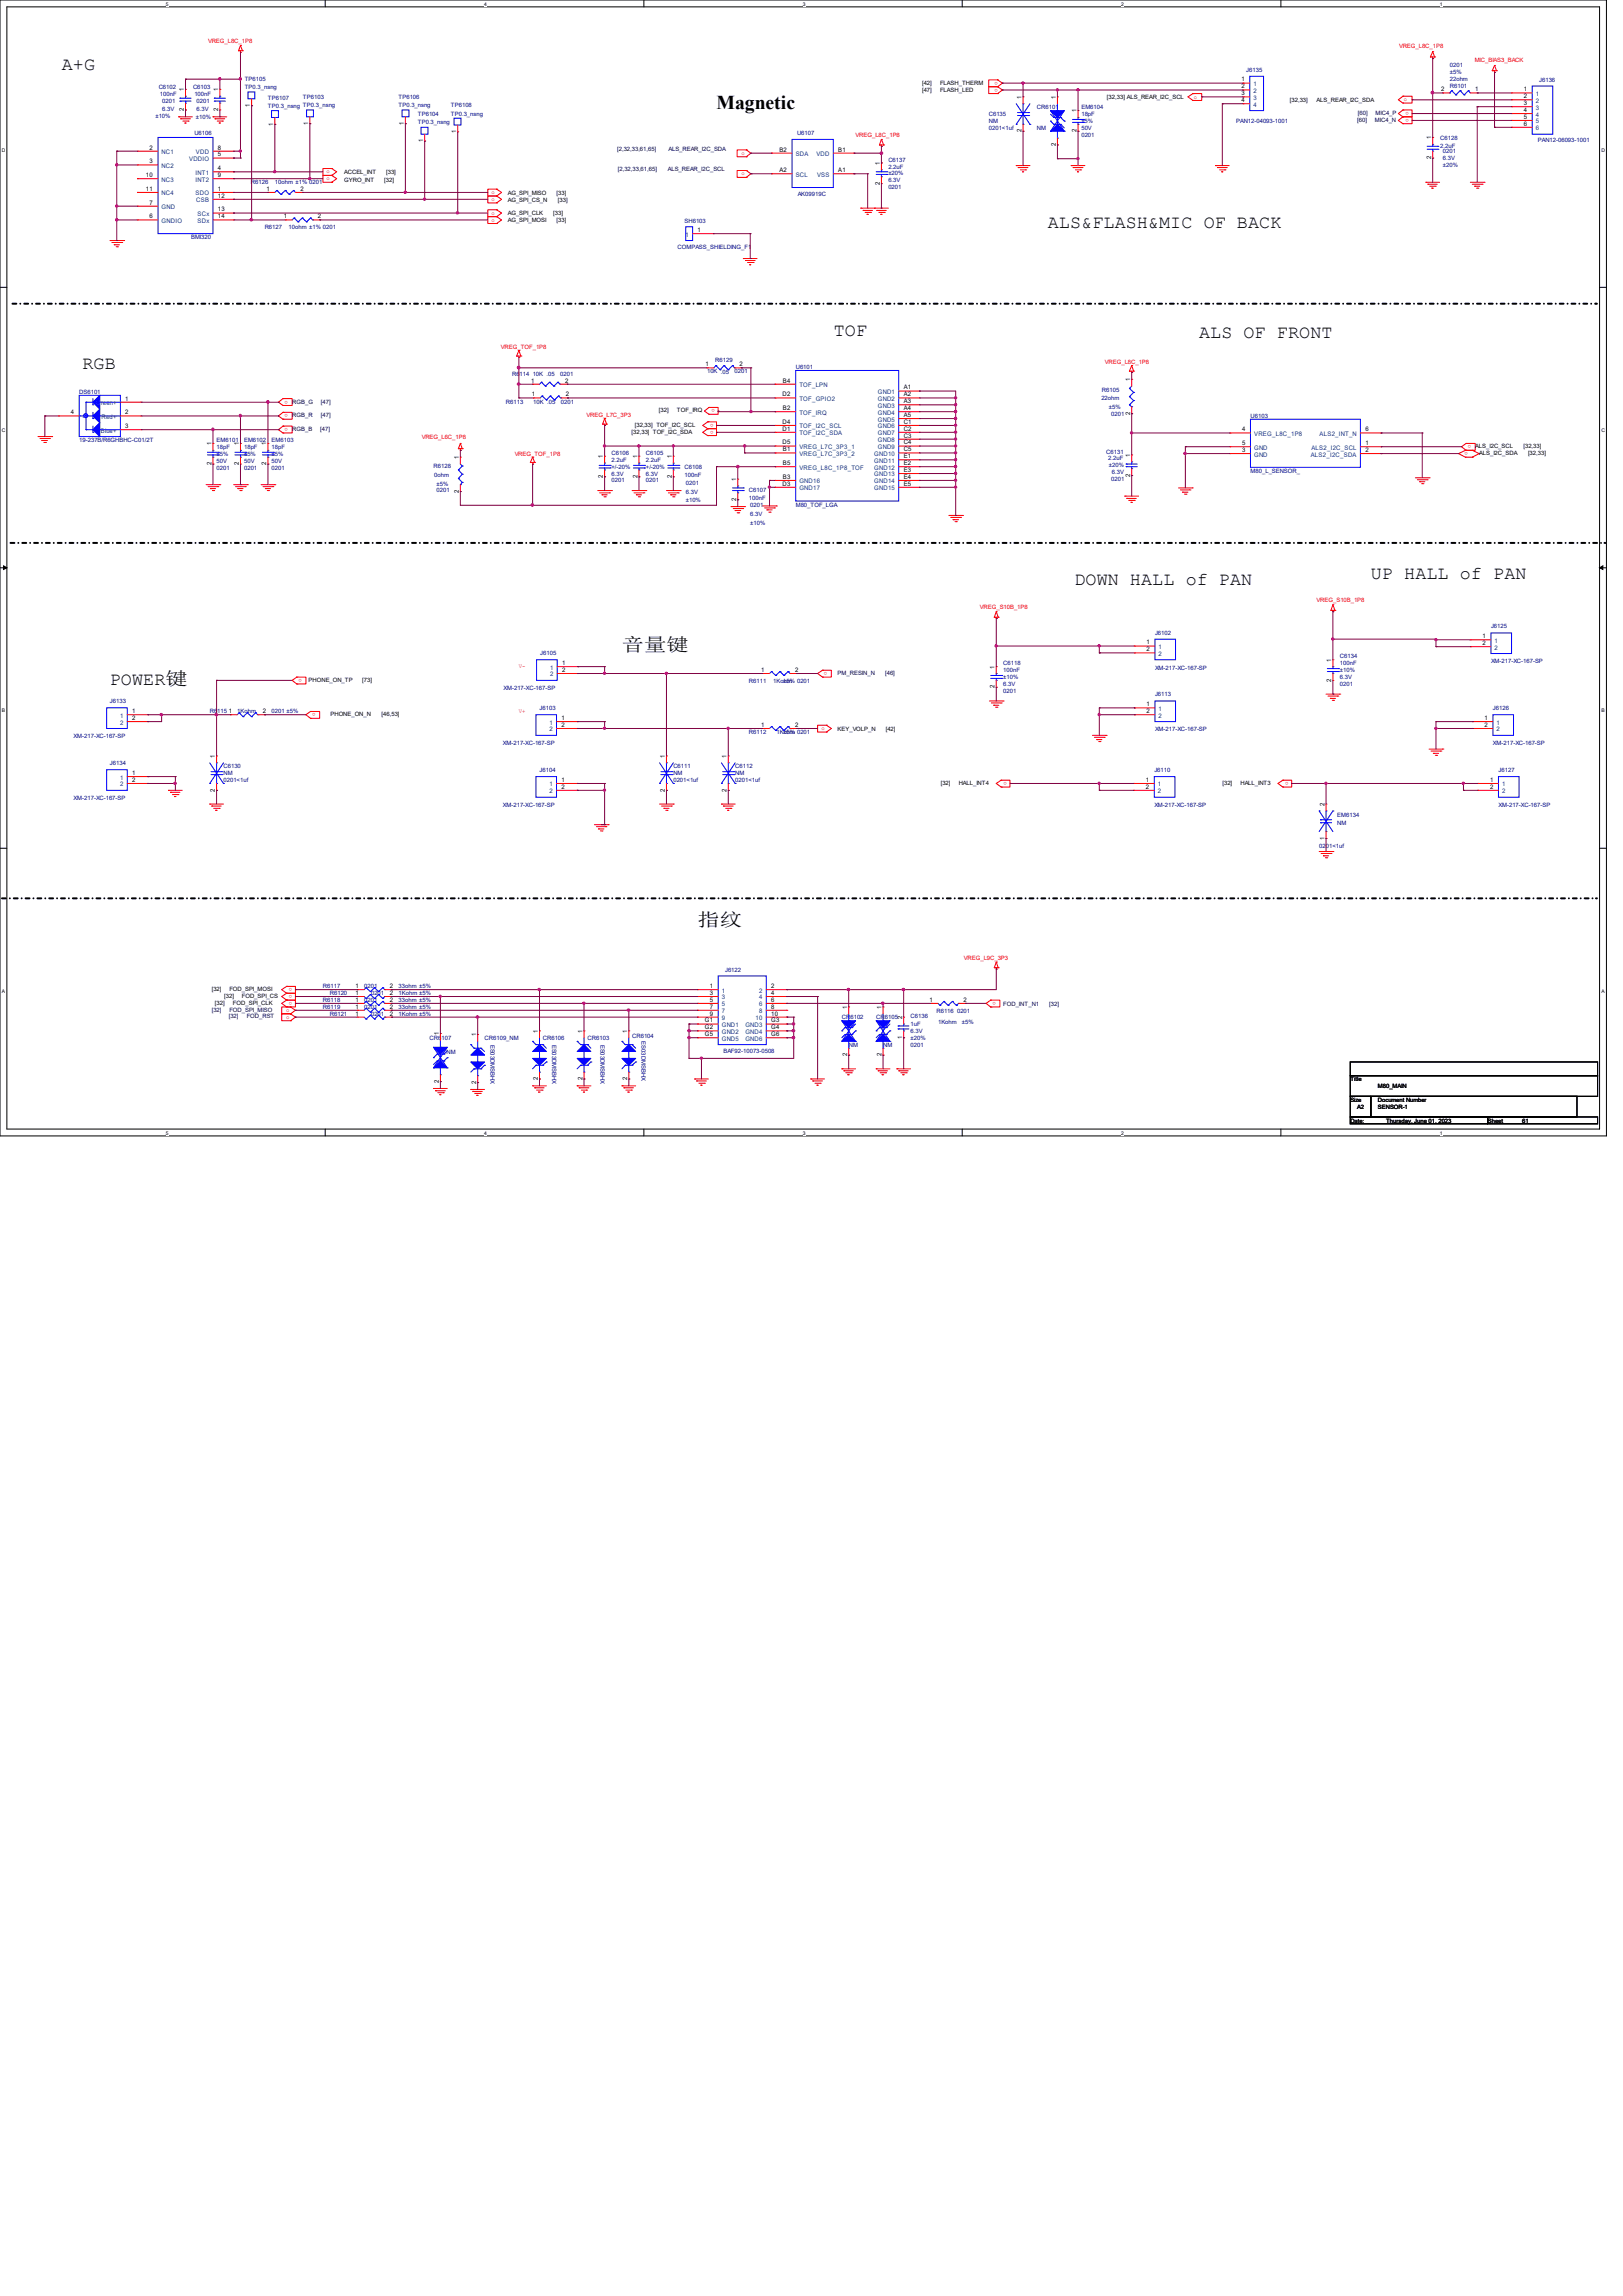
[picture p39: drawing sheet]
<svg xmlns="http://www.w3.org/2000/svg" width="210mm" height="297mm" viewBox="0 0 210 297" stroke-linecap="round" stroke-linejoin="round" font-family="sans-serif">
<defs><g id="words">
<text font-size="2.5" x="92.7" y="14.1">Magnetic</text>
<g font-size="2.4">
<text x="8" y="9">A+G</text>
<text x="135.6" y="29.5">ALS&amp;FLASH&amp;MIC OF BACK</text>
<text x="10.7" y="47.7">RGB</text>
<text x="107.9" y="43.4">TOF</text>
<text x="155.2" y="43.7">ALS OF FRONT</text>
<text x="139" y="75.7">DOWN HALL of PAN</text>
<text x="177.4" y="74.9">UP HALL of PAN</text>
<text x="14.2" y="88.6">POWER键</text>
<text x="80.5" y="84.2">音量键</text>
<text x="90.3" y="119.7">指纹</text>
</g>
<g font-size=".8" fill="#f00">
<text x="26.9" y="5.5">VREG_L8C_1P8</text>
<text x="129.1" y="10.6" transform="rotate(-180 129.1 10.6)">o</text>
<text x="129.1" y="11.5" transform="rotate(-180 129.1 11.5)">o</text>
<text x="181" y="6.2">VREG_L8C_1P8</text>
<text x="190.8" y="8">MIC_BIAS3_BACK</text>
<text x="110.7" y="17.7">VREG_L8C_1P8</text>
<text x="154.5" y="12.7">o</text>
<text x="181.6" y="13.1">o</text>
<text x="182.3" y="14.5" transform="rotate(-180 182.3 14.5)">o</text>
<text x="182.3" y="15.4" transform="rotate(-180 182.3 15.4)">o</text>
<text x="42.3" y="22.4">o</text>
<text x="42.3" y="23.3">o</text>
<text x="95.9" y="20">o</text>
<text x="95.9" y="22.7">o</text>
<text x="63.6" y="26">o</text>
<text x="63.6" y="25.1">o</text>
<text x="63.6" y="27.8">o</text>
<text x="63.6" y="28.7">o</text>
<text x="64.8" y="45.2">VREG_TOF_1P8</text>
<text x="143" y="47.1">VREG_L8C_1P8</text>
<text x="37.3" y="51.8" transform="rotate(-180 37.3 51.8)">o</text>
<text x="37.3" y="53.6" transform="rotate(-180 37.3 53.6)">o</text>
<text x="75.9" y="54">VREG_L7C_3P3</text>
<text x="92.5" y="53" transform="rotate(-180 92.5 53)">o</text>
<text x="37.3" y="55.4" transform="rotate(-180 37.3 55.4)">o</text>
<text x="54.6" y="56.7">VREG_L6C_1P8</text>
<text x="66.6" y="59">VREG_TOF_1P8</text>
<text x="92.3" y="54.8" transform="rotate(-180 92.3 54.8)">o</text>
<text x="92.3" y="55.7" transform="rotate(-180 92.3 55.7)">o</text>
<text x="189.9" y="58.5" transform="rotate(-180 189.9 58.5)">o</text>
<text x="190.4" y="57.6" transform="rotate(-180 190.4 57.6)">o</text>
<text x="170.4" y="77.9">VREG_S10B_1P8</text>
<text x="126.8" y="78.8">VREG_S10B_1P8</text>
<text x="39" y="87.8" transform="rotate(-180 39 87.8)">o</text>
<text x="67.2" y="86.4">V-</text>
<text x="107" y="87" transform="rotate(-180 107 87)">o</text>
<text x="40.8" y="92.3" transform="rotate(-180 40.8 92.3)">o</text>
<text x="67.2" y="92.2">V+</text>
<text x="106.3" y="94.4">o</text>
<text x="130.3" y="101.2" transform="rotate(-180 130.3 101.2)">o</text>
<text x="166.7" y="101.2" transform="rotate(-180 166.7 101.2)">o</text>
<text x="124.7" y="124.1">VREG_L9C_3P3</text>
<text x="37" y="130.9">o</text>
<text x="37" y="131.8">o</text>
<text x="37.8" y="127.8" transform="rotate(-180 37.8 127.8)">o</text>
<text x="37.8" y="128.7" transform="rotate(-180 37.8 128.7)">o</text>
<text x="37.8" y="129.6" transform="rotate(-180 37.8 129.6)">o</text>
<text x="128.8" y="129.6" transform="rotate(-180 128.8 129.6)">o</text>
</g>
<g font-size=".8" fill="#000080">
<text x="20.5" y="11.5">C6102</text>
<text x="25" y="11.5">C6103</text>
<text x="31.7" y="10.5">TP6105</text>
<text x="31.7" y="11.6">TP0.3_nsng</text>
<text x="161.3" y="9.4">J6135</text>
<text x="187.6" y="11.4">R6101</text>
<text x="187.6" y="10.5">22ohm</text>
<text x="187.6" y="9.6">±5%</text>
<text x="187.6" y="8.7">0201</text>
<text x="199.1" y="10.6">J6136</text>
<text x="20.1" y="15.3">±10%</text>
<text x="20.7" y="12.4">100nF</text>
<text x="21" y="13.3">0201</text>
<text x="21" y="14.3">6.3V</text>
<text x="25.1" y="12.4">100nF</text>
<text x="25.1" y="17.4">U6106</text>
<text x="25.4" y="15.4">±10%</text>
<text x="25.4" y="13.3">0201</text>
<text x="25.4" y="14.3">6.3V</text>
<text x="34.7" y="12.9">TP6107</text>
<text x="34.7" y="14">TP0.3_nsng TP0.3_nsng</text>
<text x="39.2" y="12.8">TP6103</text>
<text x="51.6" y="12.8">TP6106</text>
<text x="51.6" y="13.9">TP0.3_nsng</text>
<text x="54.1" y="15">TP6104</text>
<text x="54.1" y="16.1">TP0.3_nsng</text>
<text x="58.3" y="13.9">TP6108</text>
<text x="58.3" y="14.9">TP0.3_nsng</text>
<text x="103.1" y="17.5">U6107</text>
<text x="127.9" y="15">C6135</text>
<text x="127.9" y="15.9">NM</text>
<text x="127.9" y="16.8">0201&lt;1uf</text>
<text x="134.2" y="14.1">CR6101</text>
<text x="134.2" y="16.8">NM</text>
<text x="139.9" y="14.1">EM6104</text>
<text x="139.9" y="15">18pF</text>
<text x="139.9" y="17.7">0201</text>
<text x="139.9" y="16.8">50V</text>
<text x="139.9" y="15.9">±5%</text>
<text x="159.9" y="15.9">PAN12-04093-1001</text>
<text x="32.5" y="23.8">R6126</text>
<text x="35.6" y="23.8">10ohm ±1% 0201</text>
<text x="114.9" y="20.9">C6137</text>
<text x="114.9" y="21.8">2.2uF</text>
<text x="114.9" y="23.6">6.3V</text>
<text x="114.9" y="22.7">±20%</text>
<text x="186.4" y="18.1">C6128</text>
<text x="186.4" y="19.1">2.2uF</text>
<text x="186.7" y="19.9">0201</text>
<text x="186.7" y="20.7">6.3V</text>
<text x="186.7" y="21.6">±20%</text>
<text x="199" y="18.4">PAN12-06093-1001</text>
<text x="34.2" y="29.6">R6127</text>
<text x="37.3" y="29.6">10ohm ±1% 0201</text>
<text x="88.6" y="28.8">SH6103</text>
<text x="103.2" y="25.4">AK09919C</text>
<text x="114.9" y="24.5">0201</text>
<text x="24.7" y="30.9">BMI320</text>
<text x="87.7" y="32.2">COMPASS_SHIELDING_F1</text>
<text x="92.5" y="46.8">R6129</text>
<text x="103" y="47.8">U6101</text>
<text x="10.2" y="51">DS6101</text>
<text x="65.5" y="52.2">R6113</text>
<text x="66.3" y="48.6">R6114</text>
<text x="68.9" y="48.6">10K .05</text>
<text x="69" y="52.2">10K .05</text>
<text x="72.5" y="48.6">0201</text>
<text x="72.6" y="52.2">0201</text>
<text x="91.5" y="48.3">10K .05</text>
<text x="95" y="48.3">0201</text>
<text x="142.5" y="51.7">22ohm</text>
<text x="142.6" y="50.7">R6105</text>
<text x="143.5" y="52.9">±5%</text>
<text x="143.8" y="53.8">0201</text>
<text x="10.2" y="57.2">19-237B/R6GHBHC-C01/2T</text>
<text x="28" y="57.2">EM6101</text>
<text x="28" y="58.1">18pF</text>
<text x="28" y="59.9">50V</text>
<text x="28" y="59">±5%</text>
<text x="31.6" y="57.2">EM6102</text>
<text x="31.6" y="58.1">18pF</text>
<text x="31.6" y="59.9">50V</text>
<text x="31.6" y="59">±5%</text>
<text x="35.1" y="57.2">EM6103</text>
<text x="35.1" y="58.1">18pF</text>
<text x="35.1" y="59.9">50V</text>
<text x="35.1" y="59">±5%</text>
<text x="79.1" y="58.8">C6106</text>
<text x="79.1" y="59.7">2.2uF</text>
<text x="83.6" y="58.8">C6105</text>
<text x="83.6" y="59.7">2.2uF</text>
<text x="143.1" y="58.7">C6131</text>
<text x="143.4" y="59.6">2.2uF</text>
<text x="161.8" y="54.1">U6103</text>
<text x="28" y="60.7">0201</text>
<text x="31.6" y="60.7">0201</text>
<text x="35.1" y="60.7">0201</text>
<text x="56.1" y="60.5">R6128</text>
<text x="56.2" y="61.7">0ohm</text>
<text x="56.5" y="62.9">±5%</text>
<text x="56.5" y="63.7">0201</text>
<text x="79.1" y="62.4">0201</text>
<text x="79.1" y="61.5">6.3V</text>
<text x="79.1" y="60.6">+/-20%</text>
<text x="83.6" y="62.4">0201</text>
<text x="83.6" y="61.5">6.3V</text>
<text x="83.6" y="60.6">+/-20%</text>
<text x="88.6" y="60.6">C6108</text>
<text x="88.6" y="61.7">100nF</text>
<text x="88.7" y="62.7">0201</text>
<text x="88.7" y="63.8">6.3V</text>
<text x="88.7" y="65">±10%</text>
<text x="96.9" y="63.6">C6107</text>
<text x="96.9" y="64.6">100nF</text>
<text x="97.1" y="65.6">0201</text>
<text x="103" y="65.5">M80_TOF_LGA</text>
<text x="143.5" y="60.5">±20%</text>
<text x="143.8" y="62.2">0201</text>
<text x="143.9" y="61.3">6.3V</text>
<text x="161.8" y="61.2">M80_L_SENSOR_</text>
<text x="97.1" y="66.8">6.3V</text>
<text x="97.1" y="67.9">±10%</text>
<text x="149.4" y="82.1">J6102</text>
<text x="192.9" y="81.3">J6125</text>
<text x="65.2" y="89.3">XM-217-XC-167-SP</text>
<text x="69.9" y="84.8">J6105</text>
<text x="96.9" y="88.3">R6111</text>
<text x="100" y="88.3">1Kohm</text>
<text x="101.4" y="88.3">±5% 0201</text>
<text x="129.8" y="86.1">C6118</text>
<text x="129.8" y="87">100nF</text>
<text x="129.8" y="89.6">0201</text>
<text x="129.8" y="88.7">6.3V</text>
<text x="129.8" y="87.8">±10%</text>
<text x="149.4" y="86.6">XM-217-XC-167-SP</text>
<text x="173.4" y="85.2">C6134</text>
<text x="173.4" y="86.1">100nF</text>
<text x="173.4" y="88.7">0201</text>
<text x="173.4" y="87.8">6.3V</text>
<text x="173.4" y="87">±10%</text>
<text x="192.9" y="85.8">XM-217-XC-167-SP</text>
<text x="9.5" y="95.5">XM-217-XC-167-SP</text>
<text x="14.2" y="91">J6133</text>
<text x="27.1" y="92.3">R6115</text>
<text x="30.7" y="92.3">1Kohm</text>
<text x="35.1" y="92.3">0201 ±5%</text>
<text x="69.8" y="91.9">J6103</text>
<text x="96.9" y="95">R6112</text>
<text x="100.5" y="95">1Kohm 0201</text>
<text x="101.4" y="95">±5%</text>
<text x="149.4" y="90.1">J6113</text>
<text x="149.4" y="94.6">XM-217-XC-167-SP</text>
<text x="193.2" y="91.9">J6126</text>
<text x="14.2" y="99">J6134</text>
<text x="28.9" y="99.4">C6130</text>
<text x="28.9" y="100.3">NM</text>
<text x="28.9" y="101.2">0201&lt;1uf</text>
<text x="65.1" y="96.4">XM-217-XC-167-SP</text>
<text x="69.8" y="99.9">J6104</text>
<text x="87.1" y="99.4">C6111</text>
<text x="87.1" y="100.3">NM</text>
<text x="87.1" y="101.2">0201&lt;1uf</text>
<text x="95.1" y="99.4">C6112</text>
<text x="95.1" y="100.3">NM</text>
<text x="95.1" y="101.2">0201&lt;1uf</text>
<text x="149.4" y="99.9">J6110</text>
<text x="193.2" y="96.4">XM-217-XC-167-SP</text>
<text x="193.9" y="99.9">J6127</text>
<text x="9.5" y="103.5">XM-217-XC-167-SP</text>
<text x="65.1" y="104.4">XM-217-XC-167-SP</text>
<text x="149.4" y="104.4">XM-217-XC-167-SP</text>
<text x="173" y="105.6">EM6134</text>
<text x="173" y="106.7">NM</text>
<text x="193.9" y="104.4">XM-217-XC-167-SP</text>
<text x="170.7" y="109.6">0201&lt;1uf</text>
<text x="93.8" y="125.7">J6122</text>
<text x="41.8" y="127.8">R6117</text>
<text x="41.8" y="130.5">R6119</text>
<text x="41.8" y="129.6">R6118</text>
<text x="42.7" y="128.7">R6120</text>
<text x="42.7" y="131.4">R6121</text>
<text x="47.1" y="127.8">0201</text>
<text x="47.1" y="130.5">0201</text>
<text x="47.1" y="129.6">0201</text>
<text x="48" y="128.7">0201</text>
<text x="48" y="131.4">0201</text>
<text x="51.6" y="127.8">33ohm ±5%</text>
<text x="51.6" y="128.7">1Kohm ±5%</text>
<text x="51.6" y="131.4">1Kohm ±5%</text>
<text x="51.6" y="130.5">33ohm ±5%</text>
<text x="51.6" y="129.6">33ohm ±5%</text>
<text x="108.9" y="131.9">CR6102</text>
<text x="113.4" y="131.9">CR6105</text>
<text x="117.8" y="131.7">C6136</text>
<text x="121.2" y="131">R6116</text>
<text x="123.8" y="131.1">0201</text>
<text x="55.6" y="134.5">CR6107</text>
<text x="57.8" y="136.3">NM</text>
<text x="62.7" y="134.5">CR6109_NM</text>
<text x="63.5" y="135.1" transform="rotate(90 63.5 135.1)">ES03DMSBHX</text>
<text x="70.2" y="134.5">CR6106</text>
<text x="71.5" y="135.1" transform="rotate(90 71.5 135.1)">ES03DMSBHX</text>
<text x="76" y="134.5">CR6103</text>
<text x="77.7" y="135.1" transform="rotate(90 77.7 135.1)">ES03DMSBHX</text>
<text x="81.8" y="134.2">CR6104</text>
<text x="83" y="134.7" transform="rotate(90 83 134.7)">ES03DMSBHX</text>
<text x="93.6" y="136.2">BAF92-10073-0508</text>
<text x="109.8" y="135.4">NM</text>
<text x="114.3" y="135.4">NM</text>
<text x="117.8" y="132.8">1uF</text>
<text x="117.8" y="135.4">0201</text>
<text x="117.8" y="133.6">6.3V</text>
<text x="117.8" y="134.5">±20%</text>
<text x="121.4" y="132.5">1Kohm</text>
<text x="124.5" y="132.5">±5%</text>
</g>
<g font-size=".8">
<text x="23.8" y="11.8" transform="rotate(-90 23.8 11.8)">1</text>
<text x="28.2" y="11.8" transform="rotate(-90 28.2 11.8)">1</text>
<text x="119.3" y="11">[42]</text>
<text x="119.3" y="11.9">[47]</text>
<text x="121.6" y="11">FLASH_THERM</text>
<text x="121.6" y="11.9">FLASH_LED</text>
<text x="160.6" y="11.4">2</text>
<text x="160.6" y="10.5">1</text>
<text x="186.5" y="11.8">2</text>
<text x="190.9" y="11.8">1</text>
<text x="197.2" y="11.8">1</text>
<text x="23.8" y="14.4" transform="rotate(-90 23.8 14.4)">2</text>
<text x="28.2" y="14.4" transform="rotate(-90 28.2 14.4)">2</text>
<text x="32.3" y="13.8" transform="rotate(-90 32.3 13.8)">1</text>
<text x="35.3" y="16.2" transform="rotate(-90 35.3 16.2)">1</text>
<text x="39.9" y="16.2" transform="rotate(-90 39.9 16.2)">1</text>
<text x="52.2" y="16.2" transform="rotate(-90 52.2 16.2)">1</text>
<text x="59" y="17.2" transform="rotate(-90 59 17.2)">1</text>
<text x="132.2" y="17.1" transform="rotate(-90 132.2 17.1)">2</text>
<text x="132.2" y="12.8" transform="rotate(-90 132.2 12.8)">1</text>
<text x="136.6" y="12.8" transform="rotate(-90 136.6 12.8)">1</text>
<text x="139.3" y="17.1" transform="rotate(-90 139.3 17.1)">2</text>
<text x="139.3" y="14.5" transform="rotate(-90 139.3 14.5)">1</text>
<text x="143.2" y="12.8">[32,33] ALS_REAR_I2C_SCL</text>
<text x="160.6" y="12.3">3</text>
<text x="160.6" y="13.2">4</text>
<text x="166.9" y="13.2">[32,33]</text>
<text x="170.4" y="13.2">ALS_REAR_I2C_SDA</text>
<text x="197.2" y="12.7">2</text>
<text x="197.2" y="13.6">3</text>
<text x="197.2" y="14.5">4</text>
<text x="197.2" y="15.4">5</text>
<text x="197.2" y="16.3">6</text>
<text x="18.9" y="22.9">10</text>
<text x="19.3" y="19.3">2</text>
<text x="19.3" y="21.1">3</text>
<text x="28.2" y="22">4</text>
<text x="28.2" y="22.9">9</text>
<text x="28.2" y="19.3">8</text>
<text x="28.2" y="20.2">5</text>
<text x="44.5" y="22.5">ACCEL_INT</text>
<text x="44.5" y="23.6">GYRO_INT</text>
<text x="49.7" y="23.6">[32]</text>
<text x="50" y="22.5">[33]</text>
<text x="54.7" y="18.4" transform="rotate(-90 54.7 18.4)">1</text>
<text x="100.8" y="22.3">A2</text>
<text x="100.8" y="19.6">B2</text>
<text x="108.5" y="22.3">A1</text>
<text x="108.5" y="19.6">B1</text>
<text x="113.8" y="23.9" transform="rotate(-90 113.8 23.9)">2</text>
<text x="113.8" y="21.3" transform="rotate(-90 113.8 21.3)">1</text>
<text x="136.6" y="18.9" transform="rotate(-90 136.6 18.9)">2</text>
<text x="185.2" y="20.6" transform="rotate(-90 185.2 20.6)">2</text>
<text x="185.2" y="18" transform="rotate(-90 185.2 18)">1</text>
<text x="18.9" y="24.7">11</text>
<text x="19.3" y="26.5">7</text>
<text x="19.3" y="28.2">6</text>
<text x="28.2" y="24.7">1</text>
<text x="28.2" y="25.6">12</text>
<text x="28.2" y="27.3">13</text>
<text x="28.2" y="28.2">14</text>
<text x="34.5" y="24.7">1</text>
<text x="36.7" y="28.2">1</text>
<text x="38.9" y="24.7">2</text>
<text x="41.1" y="28.2">2</text>
<text x="65.7" y="26.1">AG_SPI_CS_N</text>
<text x="65.7" y="25.2">AG_SPI_MISO</text>
<text x="65.7" y="27.9">AG_SPI_CLK</text>
<text x="65.7" y="28.7">AG_SPI_MOSI</text>
<text x="71.6" y="27.9">[33]</text>
<text x="72" y="25.2">[33]</text>
<text x="72" y="28.7">[33]</text>
<text x="72.2" y="26.1">[33]</text>
<text x="90.3" y="30">1</text>
<text x="91.3" y="47.4">1</text>
<text x="95.7" y="47.4">2</text>
<text x="9.1" y="53.6">4</text>
<text x="16.2" y="51.8">1</text>
<text x="16.2" y="53.6">2</text>
<text x="68.7" y="49.5">1</text>
<text x="68.8" y="51.3">1</text>
<text x="73.1" y="49.5">2</text>
<text x="73.2" y="51.3">2</text>
<text x="85.3" y="53.3">[32]</text>
<text x="87.6" y="53.3">TOF_IRQ</text>
<text x="101.3" y="51.3">D2</text>
<text x="101.3" y="53">B2</text>
<text x="101.3" y="49.5">B4</text>
<text x="116.9" y="50.4">A1</text>
<text x="116.9" y="51.3">A2</text>
<text x="116.9" y="52.2">A3</text>
<text x="116.9" y="53">A4</text>
<text x="116.9" y="53.9">A5</text>
<text x="146.2" y="53.7" transform="rotate(-90 146.2 53.7)">2</text>
<text x="146.2" y="49.3" transform="rotate(-90 146.2 49.3)">1</text>
<text x="16.2" y="55.4">3</text>
<text x="27.3" y="57.6" transform="rotate(-90 27.3 57.6)">1</text>
<text x="30.9" y="57.6" transform="rotate(-90 30.9 57.6)">1</text>
<text x="34.5" y="57.6" transform="rotate(-90 34.5 57.6)">1</text>
<text x="59.4" y="59.4" transform="rotate(-90 59.4 59.4)">1</text>
<text x="78" y="59.3" transform="rotate(-90 78 59.3)">1</text>
<text x="81.7" y="56.2">[32,33] TOF_I2C_SDA</text>
<text x="82.1" y="55.3">[32,33] TOF_I2C_SCL</text>
<text x="82.5" y="59.3" transform="rotate(-90 82.5 59.3)">1</text>
<text x="86.9" y="59.3" transform="rotate(-90 86.9 59.3)">1</text>
<text x="101.3" y="57.5">D5</text>
<text x="101.3" y="54.8">D4</text>
<text x="101.3" y="55.7">D1</text>
<text x="101.3" y="58.4">B1</text>
<text x="116.9" y="54.8">C1</text>
<text x="116.9" y="55.7">C2</text>
<text x="116.9" y="56.6">C3</text>
<text x="116.9" y="57.5">C4</text>
<text x="116.9" y="58.4">C5</text>
<text x="116.9" y="59.3">E1</text>
<text x="146.2" y="59.1" transform="rotate(-90 146.2 59.1)">1</text>
<text x="160.7" y="57.6">5</text>
<text x="160.7" y="58.5">3</text>
<text x="160.7" y="55.8">4</text>
<text x="176.7" y="57.6">1</text>
<text x="176.7" y="58.5">2</text>
<text x="176.7" y="55.8">6</text>
<text x="190.9" y="58">ALS_I2C_SCL</text>
<text x="191.4" y="58.8">ALS_I2C_SDA</text>
<text x="197.1" y="58">[32,33]</text>
<text x="197.7" y="58.8">[32,33]</text>
<text x="27.3" y="60.2" transform="rotate(-90 27.3 60.2)">2</text>
<text x="30.9" y="60.2" transform="rotate(-90 30.9 60.2)">2</text>
<text x="34.5" y="60.2" transform="rotate(-90 34.5 60.2)">2</text>
<text x="59.4" y="63.7" transform="rotate(-90 59.4 63.7)">2</text>
<text x="78" y="61.8" transform="rotate(-90 78 61.8)">2</text>
<text x="82.5" y="61.8" transform="rotate(-90 82.5 61.8)">2</text>
<text x="86.9" y="61.8" transform="rotate(-90 86.9 61.8)">2</text>
<text x="95.2" y="64.8" transform="rotate(-90 95.2 64.8)">2</text>
<text x="95.2" y="62.2" transform="rotate(-90 95.2 62.2)">1</text>
<text x="101.3" y="62.8">D3</text>
<text x="101.3" y="60.2">B5</text>
<text x="101.3" y="61.9">B3</text>
<text x="116.9" y="60.2">E2</text>
<text x="116.9" y="61">E3</text>
<text x="116.9" y="62.8">E5</text>
<text x="116.9" y="61.9">E4</text>
<text x="146.2" y="61.7" transform="rotate(-90 146.2 61.7)">2</text>
<text x="148.3" y="83.4">1</text>
<text x="191.8" y="82.6">1</text>
<text x="191.8" y="83.4">2</text>
<text x="39.9" y="88.2">PHONE_ON_TP</text>
<text x="46.9" y="88.2">[73]</text>
<text x="72.7" y="86">1</text>
<text x="72.7" y="86.9">2</text>
<text x="98.5" y="86.9">1</text>
<text x="102.9" y="86.9">2</text>
<text x="128.7" y="89.1" transform="rotate(-90 128.7 89.1)">2</text>
<text x="128.7" y="86.5" transform="rotate(-90 128.7 86.5)">1</text>
<text x="148.3" y="84.2">2</text>
<text x="172.3" y="88.2" transform="rotate(-90 172.3 88.2)">2</text>
<text x="172.3" y="85.6" transform="rotate(-90 172.3 85.6)">1</text>
<text x="17.1" y="92.2">1</text>
<text x="17.1" y="93.1">2</text>
<text x="29.6" y="92.2">1</text>
<text x="34" y="92.2">2</text>
<text x="42.8" y="92.6">PHONE_ON_N</text>
<text x="49.4" y="92.6">[46,53]</text>
<text x="72.6" y="93.1">1</text>
<text x="72.6" y="94">2</text>
<text x="98.5" y="94">1</text>
<text x="102.9" y="94">2</text>
<text x="108.4" y="94.6">KEY_VOLP_N</text>
<text x="114.6" y="94.6">[42]</text>
<text x="148.3" y="91.4">1</text>
<text x="148.3" y="92.2">2</text>
<text x="192.1" y="93.1">1</text>
<text x="192.1" y="94">2</text>
<text x="17.1" y="100.2">1</text>
<text x="17.1" y="101.1">2</text>
<text x="27.8" y="98" transform="rotate(-90 27.8 98)">1</text>
<text x="72.6" y="101.1">1</text>
<text x="86" y="98" transform="rotate(-90 86 98)">1</text>
<text x="94" y="98" transform="rotate(-90 94 98)">1</text>
<text x="121.7" y="101.5">[32]</text>
<text x="124" y="101.5">HALL_INT4</text>
<text x="148.3" y="101.1">1</text>
<text x="158.2" y="101.5">[32]</text>
<text x="160.5" y="101.5">HALL_INT3</text>
<text x="192.8" y="101.1">1</text>
<text x="27.8" y="102.4" transform="rotate(-90 27.8 102.4)">2</text>
<text x="72.6" y="102">2</text>
<text x="86" y="102.4" transform="rotate(-90 86 102.4)">2</text>
<text x="94" y="102.4" transform="rotate(-90 94 102.4)">2</text>
<text x="148.3" y="102">2</text>
<text x="171.4" y="104.3" transform="rotate(-90 171.4 104.3)">2</text>
<text x="192.8" y="102">2</text>
<text x="171.4" y="108.6" transform="rotate(-90 171.4 108.6)">1</text>
<text x="27.4" y="128.2">[32]</text>
<text x="27.8" y="130">[32]</text>
<text x="29" y="129.1">[32]</text>
<text x="29.7" y="128.2">FOD_SPI_MOSI</text>
<text x="30.1" y="130">FOD_SPI_CLK</text>
<text x="31.3" y="129.1">FOD_SPI_CS</text>
<text x="46" y="127.8">1</text>
<text x="46" y="128.7">1</text>
<text x="46" y="131.4">1</text>
<text x="46" y="130.5">1</text>
<text x="46" y="129.6">1</text>
<text x="50.4" y="127.8">2</text>
<text x="50.4" y="128.7">2</text>
<text x="50.4" y="131.4">2</text>
<text x="50.4" y="130.5">2</text>
<text x="50.4" y="129.6">2</text>
<text x="91.8" y="127.8">1</text>
<text x="91.8" y="128.7">3</text>
<text x="91.8" y="129.6">5</text>
<text x="91.8" y="130.5">7</text>
<text x="91.8" y="131.4">9</text>
<text x="99.8" y="127.8">2</text>
<text x="99.8" y="128.7">4</text>
<text x="99.8" y="129.6">6</text>
<text x="99.8" y="130.5">8</text>
<text x="99.8" y="131.4">10</text>
<text x="109.6" y="130.5" transform="rotate(-90 109.6 130.5)">1</text>
<text x="114" y="130.5" transform="rotate(-90 114 130.5)">1</text>
<text x="116.7" y="131.8" transform="rotate(-90 116.7 131.8)">2</text>
<text x="120.3" y="129.6">1</text>
<text x="124.7" y="129.6">2</text>
<text x="56.8" y="133.9" transform="rotate(-90 56.8 133.9)">1</text>
<text x="61.6" y="134.1" transform="rotate(-90 61.6 134.1)">1</text>
<text x="69.6" y="133.6" transform="rotate(-90 69.6 133.6)">1</text>
<text x="75.4" y="133.6" transform="rotate(-90 75.4 133.6)">1</text>
<text x="81.2" y="133.6" transform="rotate(-90 81.2 133.6)">1</text>
<text x="91.2" y="132.2">G1</text>
<text x="91.2" y="133.1">G2</text>
<text x="91.2" y="134">G5</text>
<text x="99.8" y="132.2">G3</text>
<text x="99.8" y="133.1">G4</text>
<text x="99.8" y="134">G6</text>
<text x="109.6" y="136.6" transform="rotate(-90 109.6 136.6)">2</text>
<text x="114" y="136.6" transform="rotate(-90 114 136.6)">2</text>
<text x="116.7" y="134.4" transform="rotate(-90 116.7 134.4)">1</text>
<text x="56.8" y="140.1" transform="rotate(-90 56.8 140.1)">2</text>
<text x="61.6" y="140.2" transform="rotate(-90 61.6 140.2)">2</text>
<text x="69.6" y="139.7" transform="rotate(-90 69.6 139.7)">2</text>
<text x="75.4" y="139.7" transform="rotate(-90 75.4 139.7)">2</text>
<text x="81.2" y="139.7" transform="rotate(-90 81.2 139.7)">2</text>
<text x="174.7" y="139.9">Title</text>
<text x="174.7" y="142.5">Size</text>
<text x="175.6" y="143.4">A2</text>
<text x="178.3" y="142.5">Document Number</text>
<text x="178.3" y="143.4">SENSOR-1</text>
<text x="178.3" y="140.8">M80_MAIN</text>
<text x="174.7" y="145.2">Date:</text>
<text x="179.3" y="145.2">Thursday, June 01, 2023</text>
<text x="192.5" y="145.2">Sheet</text>
<text x="196.9" y="145.2">61</text>
</g>
<g font-size=".8" fill="#004080">
<text x="162.2" y="11.1">1</text>
<text x="162.2" y="12">2</text>
<text x="162.2" y="12.9">3</text>
<text x="162.2" y="13.8">4</text>
<text x="198.7" y="12.4">1</text>
<text x="198.7" y="13.3">2</text>
<text x="198.7" y="14.2">3</text>
<text x="198.7" y="15.1">4</text>
<text x="198.7" y="16">5</text>
<text x="198.7" y="16.8">6</text>
<text x="20.9" y="19.9">NC1</text>
<text x="20.9" y="21.7">NC2</text>
<text x="20.9" y="23.5">NC3</text>
<text x="24.5" y="20.8">VDDIO</text>
<text x="25.3" y="22.6">INT1</text>
<text x="25.3" y="23.5">INT2</text>
<text x="25.4" y="19.9">VDD</text>
<text x="103" y="22.9">SCL</text>
<text x="103" y="20.2">SDA</text>
<text x="105.6" y="20.2">VDD</text>
<text x="105.7" y="22.9">VSS</text>
<text x="20.9" y="25.3">NC4</text>
<text x="20.9" y="27.1">GND</text>
<text x="20.9" y="28.8">GNDIO</text>
<text x="25.3" y="25.3">SDO</text>
<text x="25.4" y="26.2">CSB</text>
<text x="25.6" y="27.9">SCx</text>
<text x="25.6" y="28.8">SDx</text>
<text x="88.7" y="30.6">1</text>
<text x="12.4" y="52.4">Green+</text>
<text x="103.4" y="53.6">TOF_IRQ</text>
<text x="103.4" y="50.1">TOF_LPN</text>
<text x="103.4" y="51.9">TOF_GPIO2</text>
<text x="113.6" y="51">GND1</text>
<text x="113.6" y="51.9">GND2</text>
<text x="113.6" y="52.7">GND3</text>
<text x="113.6" y="53.6">GND4</text>
<text x="10.7" y="54.2">-</text>
<text x="13" y="56">Blue+</text>
<text x="13.1" y="54.2">Red+</text>
<text x="103.4" y="58.1">VREG_L7C_3P3_1</text>
<text x="103.4" y="59">VREG_L7C_3P3_2</text>
<text x="103.4" y="55.4">TOF_I2C_SCL</text>
<text x="103.4" y="56.3">TOF_I2C_SDA</text>
<text x="113.1" y="59">GND10</text>
<text x="113.1" y="59.9">GND11</text>
<text x="113.6" y="54.5">GND5</text>
<text x="113.6" y="55.4">GND6</text>
<text x="113.6" y="56.3">GND7</text>
<text x="113.6" y="57.2">GND8</text>
<text x="113.6" y="58.1">GND9</text>
<text x="162.3" y="58.2">GND</text>
<text x="162.3" y="59.1">GND</text>
<text x="162.3" y="56.4">VREG_L8C_1P8</text>
<text x="169.6" y="59.1">ALS2_I2C_SDA</text>
<text x="169.7" y="58.2">ALS2_I2C_SCL</text>
<text x="170.7" y="56.4">ALS2_INT_N</text>
<text x="103.4" y="60.7">VREG_L8C_1P8_TOF</text>
<text x="103.4" y="63.4">GND17</text>
<text x="103.4" y="62.5">GND16</text>
<text x="113.1" y="60.7">GND12</text>
<text x="113.1" y="61.6">GND13</text>
<text x="113.1" y="63.4">GND15</text>
<text x="113.1" y="62.5">GND14</text>
<text x="149.9" y="83.9">1</text>
<text x="193.4" y="83.1">1</text>
<text x="71.2" y="86.6">1</text>
<text x="71.2" y="87.5">2</text>
<text x="149.9" y="84.8">2</text>
<text x="193.4" y="84">2</text>
<text x="15.5" y="92.8">1</text>
<text x="15.5" y="93.7">2</text>
<text x="71.1" y="93.7">1</text>
<text x="71.1" y="94.6">2</text>
<text x="149.9" y="91.9">1</text>
<text x="149.9" y="92.8">2</text>
<text x="193.6" y="93.7">1</text>
<text x="193.6" y="94.6">2</text>
<text x="15.5" y="100.8">1</text>
<text x="15.5" y="101.7">2</text>
<text x="71.1" y="101.7">1</text>
<text x="149.8" y="101.7">1</text>
<text x="194.4" y="101.7">1</text>
<text x="71.1" y="102.6">2</text>
<text x="149.8" y="102.6">2</text>
<text x="194.4" y="102.6">2</text>
<text x="93.4" y="128.4">1</text>
<text x="93.4" y="129.3">3</text>
<text x="93.4" y="130.2">5</text>
<text x="93.4" y="131.1">7</text>
<text x="93.4" y="132">9</text>
<text x="97.8" y="132">10</text>
<text x="98.2" y="128.4">2</text>
<text x="98.2" y="129.3">4</text>
<text x="98.2" y="130.2">6</text>
<text x="98.2" y="131.1">8</text>
<text x="93.4" y="132.8">GND1</text>
<text x="93.4" y="133.7">GND2</text>
<text x="93.4" y="134.6">GND5</text>
<text x="96.4" y="132.8">GND3</text>
<text x="96.4" y="133.7">GND4</text>
<text x="96.4" y="134.6">GND6</text>
</g>
<g font-size=".8" fill="#000040">
<text x="175.6" y="15.7">[60]</text>
<text x="175.7" y="14.9">[60]</text>
<text x="177.9" y="15.7">MIC4_N</text>
<text x="178" y="14.9">MIC4_P</text>
<text x="79.8" y="19.5">[2,32,33,61,65]</text>
<text x="79.9" y="22.1">[2,32,33,61,65]</text>
<text x="86.4" y="22.1">ALS_REAR_I2C_SCL</text>
<text x="86.5" y="19.5">ALS_REAR_I2C_SDA</text>
<text x="37.8" y="52.2">RGB_G</text>
<text x="37.8" y="54">RGB_R</text>
<text x="41.5" y="52.2">[47]</text>
<text x="41.5" y="54">[47]</text>
<text x="37.8" y="55.8">RGB_B</text>
<text x="41.4" y="55.8">[47]</text>
<text x="108.4" y="87.3">PM_RESIN_N</text>
<text x="114.5" y="87.3">[46]</text>
<text x="27.4" y="130.9">[32]</text>
<text x="29.6" y="131.7">[32]</text>
<text x="29.7" y="130.9">FOD_SPI_MISO</text>
<text x="31.9" y="131.7">FOD_RST</text>
<text x="129.8" y="130.1">FOD_INT_N1</text>
<text x="135.8" y="130.1">[32]</text>
</g>
<g font-size=".6">
<text x="21.5" y=".7">5</text>
<text x="62.7" y=".7">4</text>
<text x="103.9" y=".7">3</text>
<text x="145.1" y=".7">2</text>
<text x="186.3" y=".7">1</text>
<text x=".3" y="19.6">D</text>
<text x="207.2" y="19.6">D</text>
<text x=".3" y="55.9">C</text>
<text x="207.2" y="55.9">C</text>
<text x=".3" y="92.2">B</text>
<text x="207.2" y="92.2">B</text>
<text x=".3" y="128.4">A</text>
<text x="207.2" y="128.4">A</text>
<text x="21.5" y="146.8">5</text>
<text x="62.7" y="146.8">4</text>
<text x="103.9" y="146.8">3</text>
<text x="145.1" y="146.8">2</text>
<text x="186.3" y="146.8">1</text>
</g>
</g></defs>
<path d="M0 0h207.9v146.9h-207.9zM.9 .9h206.1v145.1h-206.1z" fill="none" stroke="#000" stroke-width=".13"/>
<g fill="#fff">
<path d="M21.5 .1h.3v.7h-.3z"/>
<path d="M21.5 146.2h.3v.7h-.3z"/>
</g>
<path d="M42.1 0v.9M42.1 146v.9" fill="none" stroke="#000" stroke-width=".13"/>
<g fill="#fff">
<path d="M62.7 .1h.3v.7h-.3z"/>
<path d="M62.7 146.2h.3v.7h-.3z"/>
</g>
<path d="M83.3 0v.9M83.3 146v.9" fill="none" stroke="#000" stroke-width=".13"/>
<g fill="#fff">
<path d="M103.9 .1h.3v.7h-.3z"/>
<path d="M103.9 146.2h.3v.7h-.3z"/>
</g>
<path d="M124.5 0v.9M124.5 146v.9" fill="none" stroke="#000" stroke-width=".13"/>
<g fill="#fff">
<path d="M145.1 .1h.3v.7h-.3z"/>
<path d="M145.1 146.2h.3v.7h-.3z"/>
</g>
<path d="M165.7 0v.9M165.7 146v.9" fill="none" stroke="#000" stroke-width=".13"/>
<g fill="#fff">
<path d="M186.3 .1h.3v.7h-.3z"/>
<path d="M186.3 146.2h.3v.7h-.3z"/>
<path d="M.3 19h.4v.7h-.4z"/>
<path d="M207.2 19h.5v.7h-.5z"/>
<path d="M.3 55.3h.4v.7h-.4z"/>
<path d="M207.2 55.3h.5v.7h-.5z"/>
</g>
<path d="M0 37.2h.9M207 37.2h.9" fill="none" stroke="#000" stroke-width=".13"/>
<g fill="#fff">
<path d="M.3 91.6h.4v.7h-.4z"/>
<path d="M207.2 91.6h.4v.7h-.4z"/>
</g>
<path d="M0 73.4h.9M207 73.4h.9" fill="none" stroke="#000" stroke-width=".13"/>
<path d="M.5 73.2l.4 .2-.4 .3zM207 73.4l.4-.2v.5z" fill="#000" stroke="#000" stroke-width=".13"/>
<g fill="#fff">
<path d="M.3 127.8h.3v.8h-.3z"/>
<path d="M207.2 127.8h.4v.8h-.4z"/>
</g>
<path d="M0 109.7h.9M207 109.7h.9M174.7 137.4h32v1.7h-32zM174.7 139.1h32v2.7h-32zM174.7 141.8h2.7v2.7h-2.7zM174.7 144.5h17.8v.9h-17.8zM177.4 141.8h26.6v2.7h-26.6zM192.5 144.5h14.2v.9h-14.2z" fill="none" stroke="#000" stroke-width=".13"/>
<path d="M1.6 39.3h204.9M206.5 39.3h.1M1.4 70.2h206.2M207.6 70.2h.1M.3 116.2h206.2M206.5 116.2h.1" fill="none" stroke="#000" stroke-width=".25" stroke-dasharray=".5 .5 0 .5"/>
<g fill="none" stroke="#f00" stroke-width=".13">
<path d="M17.8 19.6h.1M17.8 19.6h2.6M23.1 15.1h.1M23.1 15.1h1.8M23.4 15.4h.1M23.4 15.4h1.2M23.7 15.7h.6M23.9 15.9h.1M23.9 15.9h.2M24 11.6h.1M24 14.2h.1M24 11.6v.8"/>
<path d="M24 13.3v.9M24.3 15.7h.1M27.6 15.1h.1M27.6 15.1h1.7M27.6 19.6h2.6M27.8 15.4h.1M27.8 15.4h1.3M28.1 15.7h.7M28.4 15.9h.1M28.4 11.6h.1M28.4 14.2h.1M28.4 11.6v.8"/>
<path d="M28.4 13.3v.9M28.8 15.7h.1M30.2 19.6h.1M30.9 6.6h.1M30.9 6.6h.5M31.1 6.8h.1M31.1 5.9h.1M31.1 6.6v.2M31.1 5.9l-.2 .7M31.1 5.9l.3 .7M31.4 6.6h.1M32.6 13.7h.1"/>
<path d="M32.6 12.8v.9M35.6 16.1h.1M35.6 15.2v.9M40.1 16h.1M40.1 15.1v.9M52.5 16h.1M52.5 15.1v.9M54.9 18.2h.1M54.9 17.4v.8M59.2 17.1h.1M59.2 16.2v.9M96.6 19.4h.1"/>
<path d="M96.6 19.4h-1.2v.9h1.2M96.6 19.4l.6 .4-.6 .5M99.8 19.8h.1M99.8 19.8h2.7M107.8 19.8h2.7M110.5 19.8h.1M113.8 18.8h.1M113.8 18.8h.5M114 18.9h.1M114 18h.1M114 18.8v.1M114 18l.3 .8"/>
<path d="M114 18l-.2 .8M114.3 18.8h.1M129.1 11.2h.1M129.1 10.3h.1M129.1 10.3h-1.2v.9h1.2M129.1 12.1h.1M129.1 11.2h-1.2v.9h1.2M129.1 10.3l.6 .5-.6 .4M129.1 11.2l.6 .4-.6 .5M132.4 12.5h.1M132.4 17h.1M132.4 12.5v.9"/>
<path d="M132.4 16.1v.9M136.8 12.5h.1M136.8 18.8h.1M136.8 12.5v.9M136.8 17.9v.9M139.5 14.3h.1M139.5 17h.1M139.5 14.3v.9M139.5 16.1v.9M154.3 12.1h.1M154.3 13h.1M154.3 12.1h1.2v.9h-1.2"/>
<path d="M154.3 12.1l-.6 .4 .6 .5M160.8 11.6h.1M160.8 12.5h.1M160.8 13.4h.1M160.8 10.8h.1M160.8 11.6h.9M160.8 12.5h.9M160.8 13.4h.9M160.8 10.8h.9M181.5 15.1h.1M181.5 14.2h.1M181.5 14.2h1.2v.9h-1.2"/>
<path d="M181.5 16h.1M181.5 15.1h1.2v.9h-1.2M181.5 12.4h.1M181.5 13.3h.1M181.5 12.4h1.2v.9h-1.2M181.5 14.2l-.6 .5 .6 .4M181.5 15.1l-.6 .5 .6 .4M181.5 12.4l-.6 .5 .6 .4M185.1 7.4h.1M185.1 7.4h.5M185.4 7.6h.1M185.4 6.7h.1"/>
<path d="M185.4 17.8h.1M185.4 7.4v.2M185.4 17.8v.9M185.4 19.6v.8M185.4 6.7l-.3 .7M185.4 6.7l.2 .7M185.6 7.4h.1M186.7 12h.1M186.7 12h.9M190.2 12h.9M191.1 12h.1M193.1 9.1h.1"/>
<path d="M193.1 9.1h.5M193.4 9.4h.1M193.4 8.5h.1M193.4 9.1v.3M193.4 8.5l-.3 .6M193.4 8.5l.2 .6M193.6 9.1h.1M195.6 12h.1M195.6 12.9h.1M195.6 13.8h.1M195.6 14.7h.1M195.6 15.6h.1"/>
<path d="M195.6 16.5h.1M195.6 12h2.6M195.6 12.9h2.6M195.6 13.8h2.6M195.6 14.7h2.6M195.6 15.6h2.6M195.6 16.5h2.6M14.2 31.1h1.8M14.5 31.4h1.2M14.8 31.7h.1M14.8 31.7h.7M15 31.9h.2"/>
<path d="M15.2 31.9h.1M15.7 31.4h.1M16 31.1h.1M17.8 21.3h.1M17.8 23.1h.1M17.8 24.9h.1M17.8 26.7h.1M17.8 28.4h.1M17.8 24.9h2.6M17.8 21.3h2.6M17.8 23.1h2.6M17.8 28.4h2.6"/>
<path d="M17.8 26.7h2.6M27.6 22.2h2.6M27.6 24.9h2.6M27.6 23.1h2.6M27.6 25.8h2.6M27.6 27.6h2.6M27.6 28.4h2.6M27.6 20.4h2.6M30.2 24.9h.1M30.2 22.2h.1M30.2 23.1h.1M30.2 25.8h.1"/>
<path d="M30.2 27.6h.1M30.2 28.4h.1M30.2 20.4h.1M34.7 24.9h.1M34.7 24.9h.9M36.9 28.4h.1M36.9 28.4h.9M38.2 24.9h.9M39.1 24.9h.1M40.5 28.4h.9M41.4 28.4h.1M42.9 21.8h.1"/>
<path d="M42.9 22.7h.1M42.9 21.8h-1.1v.9h1.1M42.9 23.6h.1M42.9 22.7h-1.1v.9h1.1M42.9 21.8l.7 .4-.7 .5M42.9 22.7l.7 .4-.7 .5M64.3 25.4h.1M64.3 26.2h.1M64.3 25.4h-1.2v.8h1.2M64.3 24.5h.1M64.3 24.5h-1.2v.9h1.2M64.3 27.1h.1"/>
<path d="M64.3 28h.1M64.3 27.1h-1.2v.9h1.2M64.3 28.9h.1M64.3 28h-1.2v.9h1.2M64.3 25.4l.6 .4-.6 .4M64.3 24.5l.6 .4-.6 .5M64.3 27.1l.6 .5-.6 .4M64.3 28l.6 .4-.6 .5M89.6 30.2h2.7M92.3 30.2h.1M96.2 33.4h.1M96.2 33.4h1.8"/>
<path d="M96.5 33.7h.1M96.5 33.7h1.2M96.6 20.3h.1M96.6 22.1h.1M96.6 22.9h.1M96.6 22.1h-1.2v.8h1.2M96.6 22.1l.6 .4-.6 .4M96.7 34h.8M97 34.2h.1M97 34.2h.2M97.5 34h.1M99.8 22.5h.1"/>
<path d="M99.8 22.5h2.7M107.8 22.5h2.7M110.5 22.5h.1M111.4 26.9h.1M111.4 26.9h3.5M111.7 27.2h.1M111.7 27.2h1.2M111.9 27.5h.7M112.2 27.7h.1M112.2 27.7h.2M112.6 27.5h.1M113.2 26.9h.1"/>
<path d="M113.5 27.2h.1M113.5 27.2h1.2M113.7 27.5h.7M114 27.7h.1M114 21.1h.1M114 23.7h.1M114 21.1v.9M114 22.9v.8M114.4 27.5h.1M131.5 21.4h.1M131.5 21.4h1.8M131.7 21.7h.1"/>
<path d="M131.7 21.7h1.3M132 22h.7M132.3 22.2h.1M132.3 22.2h.2M132.7 22h.1M138.6 21.4h.1M138.6 21.4h1.8M138.9 21.7h.1M138.9 21.7h1.2M139.1 22h.7M139.4 22.2h.1M139.4 22.2h.2"/>
<path d="M139.8 22h.1M157.3 21.4h.1M157.3 21.4h1.7M157.5 21.7h.1M157.5 21.7h1.3M157.8 22h.7M158.1 22.2h.1M158.5 22h.1M184.5 23.6h.1M184.5 23.6h1.8M184.7 23.8h.1M184.7 23.8h1.3"/>
<path d="M185 24.1h.7M185.3 24.3h.1M185.3 24.3h.2M185.4 20.4h.1M185.7 24.1h.1M190.2 23.6h1.8M190.5 23.8h1.3M190.8 24.1h.1M190.8 24.1h.7M191.1 24.3h.1M191.2 24.3h.1M191.8 23.8h.1"/>
<path d="M192 23.6h.1M4.9 56.5h1.8M5.2 56.7h1.2M5.4 57h.1M5.4 57h.7M5.7 57.2h.2M5.9 57.2h.1M6.4 56.7h.1M6.7 56.5h.1M7.6 53.8h.1M7.6 53.8h2.6M15.6 53.8h2.6"/>
<path d="M15.6 55.6h2.6M15.6 52h2.6M18.2 55.6h.1M18.2 52h.1M18.2 53.8h.1M27.6 57.4h.1M27.6 57.4v.9M27.6 59.1v.9M31.1 57.4h.1M31.1 57.4v.9M31.1 59.1v.9M34.7 57.4h.1"/>
<path d="M34.7 57.4v.9M34.7 59.1v.9M36.6 52.5h.1M36.6 51.6h.1M36.6 51.6h1.2v.9h-1.2M36.6 54.2h.1M36.6 53.3h.1M36.6 53.3h1.2v.9h-1.2M36.6 56h.1M36.6 55.1h.1M36.6 55.1h1.2v.9h-1.2M36.6 51.6l-.6 .4 .6 .5"/>
<path d="M36.6 53.3l-.6 .5 .6 .4M36.6 55.1l-.6 .5 .6 .4M59.3 58h.1M59.3 58h.5M59.6 58.3h.1M59.6 57.4h.1M59.6 59.1h.1M59.6 58v.3M59.6 59.1v.9M59.6 57.4l.2 .6M59.6 57.4l-.3 .6M59.8 58h.1"/>
<path d="M66.8 46.1h.1M66.8 46.1h.6M67.1 46.2h.1M67.1 45.3h.1M67.1 46.1v.1M67.1 45.3l.3 .8M67.1 45.3l-.3 .8M67.4 46.1h.1M68.6 59.8h.1M68.6 59.8h.6M68.9 59.1h.1M68.9 49.7h.1"/>
<path d="M68.9 59.8v.2M68.9 59.1l.3 .7M68.9 59.1l-.3 .7M68.9 49.7h.9M69 51.5h.1M69 51.5h.9M69.2 59.8h.1M72.5 49.7h.9M72.6 51.5h.8M73.4 49.7h.1M73.4 51.5h.1M78 54.9h.1"/>
<path d="M78 54.9h.5M78.2 55h.1M78.2 54.1h.1M78.2 59h.1M78.2 54.9v.1M78.2 59v.9M78.2 54.1l.3 .8M78.2 54.1l-.2 .8M78.5 54.9h.1M82.7 59h.1M82.7 59v.9M87.1 59h.1"/>
<path d="M87.1 59v.9M91.5 47.6h.1M91.5 47.6h.9M91.6 55.5h.1M91.6 54.6h.1M91.6 54.6h1.1v.9h-1.1M91.6 56.3h.1M91.6 55.5h1.1v.8h-1.1M91.6 54.6l-.7 .4 .7 .5M91.6 55.5l-.7 .4 .7 .4M91.7 53.6h.1M91.7 52.7h.1"/>
<path d="M91.7 52.7h1.2v.9h-1.2M91.7 52.7l-.6 .5 .6 .4M95 47.6h.9M95.9 47.6h.1M100.3 53.3h.1M100.3 49.7h.1M100.3 51.5h.1M100.3 57.7h.1M100.3 58.6h.1M100.3 55h.1M100.3 55.9h.1M100.3 49.7h2.7"/>
<path d="M100.3 51.5h2.7M100.3 53.3h2.7M100.3 55h2.7M100.3 55.9h2.7M100.3 57.7h2.7M100.3 58.6h2.7M116.3 51.5h2.7M116.3 50.6h2.7M116.3 52.4h2.7M116.3 53.3h2.7M116.3 54.1h2.7M116.3 55h2.7"/>
<path d="M116.3 55.9h2.7M116.3 56.8h2.7M116.3 57.7h2.7M116.3 58.6h2.7M116.3 59.5h2.7M119 50.6h.1M119 51.5h.1M119 52.4h.1M119 53.3h.1M119 54.1h.1M119 55h.1M119 55.9h.1"/>
<path d="M119 56.8h.1M119 57.7h.1M119 58.6h.1M119 59.5h.1M146.1 48h.1M146.1 48h.6M146.4 48.2h.1M146.4 47.3h.1M146.4 58.8h.1M146.4 49.1h.1M146.4 53.5h.1M146.4 48v.2"/>
<path d="M146.4 49.1v.9M146.4 52.6v.9M146.4 58.8v.9M146.4 47.3l-.3 .7M146.4 47.3l.3 .7M146.7 48h.1M159.1 57.8h.1M159.1 58.7h.1M159.1 56h.1M159.1 57.8h2.7M159.1 58.7h2.7M159.1 56h2.7"/>
<path d="M176 57.8h2.7M176 58.7h2.7M176 56h2.7M178.7 57.8h.1M178.7 58.7h.1M178.7 56h.1M188.7 58.7h.1M188.7 58.7l.9 .4M189.6 59.1h.1M189.6 58.3h.1M189.6 59.1h.9M189.6 58.3l-.9 .4"/>
<path d="M189.6 58.3h.9M189.7 58.3h.1M189.7 57.4h.1M189.7 57.4h1.2v.9h-1.2M189.7 57.4l-.6 .4 .6 .5M190.5 59.1h.1M190.5 58.3h.1M190.5 58.3l.9 .4M191.4 58.7h.1M191.4 58.7l-.9 .4M26.7 62.7h1.7M26.9 62.9h1.3"/>
<path d="M27.2 63.2h.1M27.2 63.2h.7M27.5 63.5h.1M27.6 60h.1M27.6 63.5h.1M28.2 62.9h.1M28.4 62.7h.1M30.2 62.7h1.8M30.5 62.9h1.2M30.8 63.2h.1M30.8 63.2h.7M31 63.5h.2"/>
<path d="M31.1 60h.1M31.2 63.5h.1M31.7 62.9h.1M32 62.7h.1M33.8 62.7h1.8M34 62.9h1.3M34.3 63.2h.1M34.3 63.2h.7M34.6 63.5h.2M34.7 60h.1M34.8 63.5h.1M35.3 62.9h.1"/>
<path d="M35.6 62.7h.1M59.6 63.6h.1M59.6 62.7v.9M68.9 60h.1M77.3 63.5h1.8M77.6 63.8h1.3M77.9 64h.1M77.9 64h.7M78.1 64.3h.2M78.2 61.7h.1M78.2 60.8v.9M78.3 64.3h.1"/>
<path d="M78.9 63.8h.1M79.1 63.5h.1M81.8 63.5h1.8M82 63.8h1.3M82.3 64h.1M82.3 64h.7M82.6 64.3h.2M82.7 61.7h.1M82.7 60.8v.9M82.8 64.3h.1M83.3 63.8h.1M83.6 63.5h.1"/>
<path d="M86.2 63.5h1.8M86.5 63.8h1.3M86.8 64h.1M86.8 64h.7M87 64.3h.2M87.1 61.7h.1M87.1 60.8v.9M87.2 64.3h.1M87.8 63.8h.1M88 63.5h.1M94.6 65.5h1.8M94.9 65.8h1.2"/>
<path d="M95.1 66h.1M95.1 66h.7M95.4 66.3h.2M95.5 62h.1M95.5 64.6h.1M95.5 62v.9M95.5 63.8v.8M95.6 66.3h.1M96.1 65.8h.1M96.4 65.5h.1M98.7 65.4h1.8M98.9 65.7h1.3"/>
<path d="M99.2 66h.1M99.2 66h.7M99.5 66.3h.2M99.7 66.3h.1M100.2 65.7h.1M100.3 60.4h.1M100.3 63h.1M100.3 62.1h.1M100.3 60.4h2.7M100.3 63h2.7M100.3 62.1h2.7M100.5 65.4h.1"/>
<path d="M116.3 60.4h2.7M116.3 61.3h2.7M116.3 63h2.7M116.3 62.1h2.7M119 60.4h.1M119 61.3h.1M119 63h.1M119 62.1h.1M122.8 66.7h1.7M123 66.9h1.3M123.3 67.2h.1M123.3 67.2h.7"/>
<path d="M123.6 67.5h.1M123.7 67.5h.1M124.3 66.9h.1M124.5 66.7h.1M128.7 79.8h.1M128.7 79.8h.5M128.9 79.1h.1M128.9 79.8v.2M128.9 79.1l-.2 .7M128.9 79.1l.3 .7M129.2 79.8h.1M145.5 64.2h.1"/>
<path d="M145.5 64.2h1.8M145.8 64.5h.1M145.8 64.5h1.2M146 64.7h.8M146.3 65h.1M146.3 65h.2M146.4 61.5h.1M146.4 60.6v.9M146.8 64.7h.1M152.5 63.1h1.8M152.7 63.4h1.3M153 63.7h.1"/>
<path d="M153 63.7h.7M153.2 63.9h.3M153.5 63.9h.1M154 63.4h.1M154.3 63.1h.1M172.2 79h.1M172.2 79h.5M172.5 79.1h.1M172.5 78.2h.1M172.5 79v.1M172.5 78.2l-.3 .8M172.5 78.2l.2 .8"/>
<path d="M172.7 79h.1M183.1 61.8h1.8M183.4 62.1h1.3M183.7 62.3h.1M183.7 62.3h.7M183.9 62.6h.2M184.1 62.6h.1M184.7 62.1h.1M184.9 61.8h.1M16.5 92.5h2.6M16.5 93.3h2.6M19.1 92.5h.1"/>
<path d="M19.1 93.3h.1M28 97.8h.1M28 97.8v.9M29.8 92.5h.1M29.8 92.5h.9M33.4 92.5h.8M34.2 92.5h.1M38.4 88.5h.1M38.4 87.6h.1M38.4 87.6h1.2v.9h-1.2M38.4 87.6l-.6 .4 .6 .5M40.2 92.9h.1"/>
<path d="M40.2 92h.1M40.2 92h1.2v.9h-1.2M40.2 92l-.6 .5 .6 .4M72 93.3h2.7M72 94.2h2.7M72.1 87.1h2.7M72.1 86.2h2.7M74.7 93.3h.1M74.7 94.2h.1M74.8 86.2h.1M74.8 87.1h.1M86.2 97.8h.1"/>
<path d="M86.2 97.8v.9M94.2 97.8h.1M94.2 97.8v.9M98.7 87.1h.1M98.7 94.2h.1M98.7 87.1h.9M98.7 94.2h.9M102.2 87.1h.9M102.2 94.2h.9M103.1 87.1h.1M103.1 94.2h.1M106.4 87.6h.1"/>
<path d="M106.4 86.7h.1M106.4 86.7h1.2v.9h-1.2M106.4 86.7l-.6 .4 .6 .5M106.9 93.8h.1M106.9 94.7h.1M106.9 93.8h-1.1v.9h1.1M106.9 93.8l.7 .4-.7 .5M128 90.7h1.8M128.3 90.9h1.2M128.6 91.2h.1M128.6 91.2h.6M128.8 91.5h.2"/>
<path d="M128.9 80h.1M128.9 86.2h.1M128.9 88.9h.1M128.9 86.2v.9M128.9 88v.9M129 91.5h.1M129.5 90.9h.1M129.8 90.7h.1M141.4 95.1h1.7M141.6 95.4h1.3M141.9 95.7h.1M141.9 95.7h.7"/>
<path d="M142.2 95.9h.1M142.3 95.9h.1M142.9 95.4h.1M143.1 95.1h.1M146.8 91.6h.1M146.8 92.5h.1M146.8 83.6h.1M146.8 84.5h.1M146.8 92.5h2.6M146.8 91.6h2.6M146.8 83.6h2.6M146.8 84.5h2.6"/>
<path d="M171.6 89.8h1.8M171.8 90h1.3M172.1 90.3h.1M172.1 90.3h.7M172.4 90.6h.2M172.5 85.3h.1M172.5 88h.1M172.5 85.3v.9M172.5 87.1v.9M172.6 90.6h.1M173.1 90h.1M173.4 89.8h.1"/>
<path d="M184.9 96.9h1.8M185.2 97.2h1.2M185.5 97.5h.1M185.5 97.5h.6M185.7 97.7h.2M185.9 97.7h.1M186.4 97.2h.1M186.7 96.9h.1M190.2 82.8h.1M190.2 83.7h.1M190.2 82.8h2.7M190.2 83.7h2.7"/>
<path d="M190.5 93.3h.1M190.5 94.2h.1M190.5 93.3h2.7M190.5 94.2h2.7M16.5 101.3h2.6M16.5 100.5h2.6M19.1 100.5h.1M19.1 101.3h.1M21.8 102.2h.1M21.8 102.2h1.8M22.1 102.5h.1M22.1 102.5h1.2"/>
<path d="M22.3 102.8h.7M22.6 103h.1M22.6 103h.2M23 102.8h.1M27.1 104h.1M27.1 104h1.8M27.4 104.3h.1M27.4 104.3h1.2M27.6 104.6h.8M27.9 104.8h.1M27.9 104.8h.2M28 102.2h.1"/>
<path d="M28 101.3v.9M28.4 104.6h.1M72 102.2h2.7M72 101.3h2.7M74.7 101.3h.1M74.7 102.2h.1M76.9 106.7h1.8M77.2 106.9h1.2M77.4 107.2h.1M77.4 107.2h.7M77.7 107.5h.2M77.9 107.5h.1"/>
<path d="M78.4 106.9h.1M78.7 106.7h.1M85.3 104h1.8M85.6 104.3h1.3M85.9 104.6h.1M85.9 104.6h.7M86.1 104.8h.2M86.2 102.2h.1M86.2 101.3v.9M86.3 104.8h.1M86.9 104.3h.1M87.1 104h.1"/>
<path d="M93.3 104h.1M93.3 104h1.8M93.6 104.3h.1M93.6 104.3h1.3M93.9 104.6h.7M94.1 104.8h.1M94.1 104.8h.2M94.2 102.2h.1M94.2 101.3v.9M94.6 104.6h.1M129.5 101.8h.1M129.5 100.9h.1"/>
<path d="M129.5 100.9h1.2v.9h-1.2M129.5 100.9l-.6 .4 .6 .5M146.7 101.3h.1M146.7 102.2h.1M146.7 102.2h2.7M146.7 101.3h2.7M166 101.8h.1M166 100.9h.1M166 100.9h1.1v.9h-1.1M166 100.9l-.6 .4 .6 .5M170.7 110.2h1.8M170.9 110.4h1.3"/>
<path d="M171.2 110.7h.1M171.2 110.7h.7M171.5 111h.2M171.6 108.5h.1M171.6 104h.1M171.6 104v.9M171.6 107.6v.9M171.7 111h.1M172.2 110.4h.1M172.5 110.2h.1M191.2 101.3h.1M191.2 102.2h.1"/>
<path d="M191.2 102.2h2.7M191.2 101.3h2.7M37.1 128.5h.1M37.1 127.6h.1M37.1 127.6h1.1v.9h-1.1M37.1 129.4h.1M37.1 128.5h1.1v.9h-1.1M37.1 130.3h.1M37.1 129.4h1.1v.9h-1.1M37.1 127.6l-.7 .4 .7 .5M37.1 128.5l-.7 .4 .7 .5M37.1 129.4l-.7 .4 .7 .5"/>
<path d="M37.6 130.3h.1M37.6 131.1h.1M37.6 130.3h-1.2v.8h1.2M37.6 132h.1M37.6 131.1h-1.2v.9h1.2M37.6 130.3l.6 .4-.6 .4M37.6 131.1l.6 .5-.6 .4M46.2 128h.1M46.2 128.9h.1M46.2 131.6h.1M46.2 130.7h.1M46.2 129.8h.1"/>
<path d="M46.2 128h.9M46.2 128.9h.9M46.2 129.8h.9M46.2 130.7h.9M46.2 131.6h.9M49.8 128h.9M49.8 128.9h.9M49.8 129.8h.9M49.8 130.7h.9M49.8 131.6h.9M50.7 128h.1M50.7 128.9h.1"/>
<path d="M50.7 131.6h.1M50.7 130.7h.1M50.7 129.8h.1M57 133.7h.1M57 139.9h.1M57 133.7v.9M57 139v.9M61.8 133.8h.1M61.8 133.8v.9M61.8 139.1v.9M69.8 133.3h.1M69.8 139.6h.1"/>
<path d="M69.8 133.3v.9M69.8 138.7v.9M75.6 133.3h.1M75.6 139.6h.1M75.6 133.3v.9M75.6 138.7v.9M81.4 133.3h.1M81.4 139.6h.1M81.4 133.3v.9M81.4 138.7v.9M89.9 139.6h.1M89.9 139.6h1.8"/>
<path d="M90.1 139.8h.1M90.1 139.8h1.3M90.3 128h.1M90.3 128.9h.1M90.3 129.8h.1M90.3 130.7h.1M90.3 131.6h.1M90.3 132.5h.1M90.3 133.3h.1M90.3 134.2h.1M90.3 128h2.6M90.3 128.9h2.6"/>
<path d="M90.3 129.8h2.6M90.3 130.7h2.6M90.3 131.6h2.6M90.3 132.5h2.6M90.3 133.3h2.6M90.3 134.2h2.6M99.1 128h2.7M99.1 128.9h2.7M99.1 129.8h2.7M99.1 130.7h2.7M99.1 131.6h2.7M99.1 132.5h2.7"/>
<path d="M99.1 133.3h2.7M99.1 134.2h2.7M101.8 128h.1M101.8 128.9h.1M101.8 129.8h.1M101.8 130.7h.1M101.8 131.6h.1M101.8 132.5h.1M101.8 133.3h.1M101.8 134.2h.1M104.9 139.6h.1M104.9 139.6h1.8"/>
<path d="M105.2 139.8h.1M105.2 139.8h1.2M108.9 138.3h.1M108.9 138.3h1.8M109.2 138.5h.1M109.2 138.5h1.2M109.4 138.8h.8M109.7 139h.1M109.7 139h.2M109.8 130.3h.1M109.8 136.5h.1M109.8 130.3v.8"/>
<path d="M109.8 135.6v.9M110.2 138.8h.1M113.4 138.3h.1M113.4 138.3h1.7M113.6 138.5h.1M113.6 138.5h1.3M113.9 138.8h.7M114.1 139h.1M114.1 139h.2M114.3 130.3h.1M114.3 136.5h.1M114.3 130.3v.8"/>
<path d="M114.3 135.6v.9M114.6 138.8h.1M116 138.3h.1M116 138.3h1.8M116.3 138.5h.1M116.3 138.5h1.2M116.5 138.8h.8M116.8 139h.1M116.8 139h.2M116.9 134.2h.1M116.9 131.6h.1M116.9 131.6v.9"/>
<path d="M116.9 133.3v.9M117.3 138.8h.1M120.5 129.8h.1M120.5 129.8h.9M124 129.8h.9M124.9 129.8h.1M128.2 130.3h.1M128.2 129.4h.1M128.2 129.4h1.2v.9h-1.2M128.2 129.4l-.6 .4 .6 .5M128.7 125.2h.1M128.7 125.2h.5"/>
<path d="M128.9 125.3h.1M128.9 124.5h.1M128.9 125.2v.1M128.9 124.5l.3 .7M128.9 124.5l-.2 .7M129.2 125.2h.1M56.1 140.8h.1M56.1 140.8h1.8M56.3 141.1h.1M56.3 141.1h1.3M56.6 141.4h.8M56.9 141.6h.1"/>
<path d="M56.9 141.6h.2M57.4 141.4h.1M60.9 140.9h.1M60.9 140.9h1.8M61.2 141.2h.1M61.2 141.2h1.2M61.4 141.4h.7M61.7 141.7h.1M61.7 141.7h.2M61.8 140h.1M62.1 141.4h.1M68.9 140.5h.1"/>
<path d="M68.9 140.5h1.8M69.2 140.7h.1M69.2 140.7h1.2M69.4 141h.7M69.7 141.3h.1M69.7 141.3h.2M70.1 141h.1M74.7 140.5h.1M74.7 140.5h1.8M74.9 140.7h.1M74.9 140.7h1.3M75.2 141h.7"/>
<path d="M75.5 141.3h.1M75.9 141h.1M80.5 140.5h.1M80.5 140.5h1.8M80.7 140.7h.1M80.7 140.7h1.3M81 141h.7M81.2 141.3h.1M81.2 141.3h.2M81.7 141h.1M90.4 140.1h.7M90.7 140.4h.1"/>
<path d="M91.1 140.1h.1M105.5 140.1h.6M105.7 140.4h.1M105.7 140.4h.2M106.1 140.1h.1"/>
</g>
<g fill="none" stroke="#00f" stroke-width=".13">
<path d="M20.4 17.8h7.2v12.4h-7.2zM23.3 12.7h.1M23.3 13.1h.1M23.3 12.7h1.4M23.3 13.1h1.4M24 12.4h.1M24 13.3h.1M24 12.4v.3M24 13.1v.2M27.7 12.7h.1M27.7 13.1h.1M27.7 12.7h1.5"/>
<path d="M27.7 13.1h1.5M28.4 12.4h.1M28.4 13.3h.1M28.4 12.4v.3M28.4 13.1v.2M32.1 11.9h.9v.9h-.9zM35.1 14.3h.9v.9h-.9zM39.7 14.2h.9v.9h-.9zM52 14.2h.9v.9h-.9zM54.5 16.5h.9v.9h-.9zM58.8 15.3h.8v.9h-.8zM102.5 18h5.3v6.3h-5.3z"/>
<path d="M131.5 16.1h.1M131.5 13.4l1.8 2.7M131.7 14.6h1.4M131.7 14.9h1.4M132.4 13.4h.1M132.4 16.1h.1M132.4 13.4v1.2M132.4 14.9v1.2M133.1 14.6h.1M133.1 14.9h.1M133.3 16.1h.1M133.3 13.4l-1.8 2.7"/>
<path d="M135.9 15.7h.1M135.9 17h.1M135.9 14.8l.5 .4M135.9 15.7l.5 .4M135.9 14.3l1.8 2.7M136.4 15.2h.1M136.4 16.1h.1M136.4 15.2h.8M136.4 16.1h.8M136.8 14.3h.1M136.8 16.1h.1M136.8 17.9h.1"/>
<path d="M136.8 13.4v.9M136.8 15.2v.9M136.8 17v.9M137.2 15.2h.1M137.2 16.1h.1M137.2 16.1l.5 .5M137.2 15.2l.5 .5M137.7 15.7h.1M137.7 17h.1M137.7 14.3l-1.8 2.7M138.8 15.5h1.4M138.8 15.8h1.4"/>
<path d="M139.5 15.2h.1M139.5 16.1h.1M139.5 15.2v.3M139.5 15.8v.3M140.2 15.5h.1M140.2 15.8h.1M161.7 9.9h1.8v4.4h-1.8zM184.7 18.9h1.4M184.7 19.3h1.4M185.4 18.7h.1M185.4 19.6h.1M185.4 18.7v.2"/>
<path d="M185.4 19.3v.3M186.1 18.9h.1M186.1 19.3h.1M187.6 12h.1M187.8 11.7h.1M187.8 11.7l.6 .6M187.8 11.7l-.2 .3M188.4 12.3h.1M188.9 11.7h.1M188.9 11.7l.5 .6M188.9 11.7l-.5 .6M189.4 12.3h.1"/>
<path d="M190 11.7h.1M190 11.7l.2 .3M190 11.7l-.6 .6M198.2 11.1h2.7v6.3h-2.7zM35.8 24.6h.1M35.8 24.6l-.2 .3M35.8 24.6l.6 .5M36.4 25.1h.1M36.9 24.6h.1M36.9 24.6l-.5 .5M36.9 24.6l.5 .5M37.4 25.1h.1"/>
<path d="M38 24.6h.1M38 24.6l-.6 .5M38 24.6l.2 .3M38.1 28.2h.1M38.1 28.2l-.3 .2M38.1 28.2l.5 .5M38.2 24.9h.1M38.6 28.7h.1M39.1 28.2h.1M39.1 28.2l-.5 .5M39.1 28.2l.6 .5M39.7 28.7h.1"/>
<path d="M40.2 28.2h.1M40.2 28.2l-.5 .5M40.2 28.2l.3 .2M40.5 28.4h.1M88.7 29.3h.9v1.8h-.9zM113.4 22.2h1.4M113.4 22.6h1.4M114 22h.1M114 22.9h.1M114 22v.2M114 22.6v.3M114.8 22.2h.1"/>
<path d="M114.8 22.6h.1M10.2 51.1h5.4v5.4h-5.4zM10.2 53.8h.1M10.2 53.8h5.4M11.1 55.6h.1M11.1 52h.1M11.1 52h4.5M11.1 55.6h4.5M11.1 52v3.6M12 52.4h.1M12 54.1h.1M12 55.9h.1"/>
<path d="M12 51.6v.8M12 53.3v.8M12 55.1v.8M15.6 52h.1M26.8 58.5h1.5M26.8 58.8h1.5M27.6 58.3h.1M27.6 59.1h.1M27.6 58.3v.2M27.6 58.8v.3M28.3 58.5h.1M28.3 58.8h.1"/>
<path d="M30.4 58.5h1.4M30.4 58.8h1.4M31.1 58.3h.1M31.1 59.1h.1M31.1 58.3v.2M31.1 58.8v.3M31.8 58.5h.1M31.8 58.8h.1M34 58.5h1.4M34 58.8h1.4M34.7 58.3h.1M34.7 59.1h.1"/>
<path d="M34.7 58.3v.2M34.7 58.8v.3M35.4 58.5h.1M35.4 58.8h.1M70.1 49.4h.1M70.1 49.4l-.3 .3M70.1 49.4l.5 .6M70.1 51.2h.1M70.1 51.2l-.2 .3M70.1 51.2l.6 .5M70.6 50h.1M70.7 51.7h.1"/>
<path d="M71.1 49.4h.1M71.1 49.4l-.5 .6M71.1 49.4l.6 .6M71.2 51.2h.1M71.2 51.2l-.5 .5M71.2 51.2l.6 .5M71.7 50h.1M71.8 51.7h.1M72.2 49.4h.1M72.2 49.4l-.5 .6M72.2 49.4l.3 .3M72.3 51.2h.1"/>
<path d="M72.3 51.2l-.5 .5M72.3 51.2l.3 .3M72.5 49.7h.1M72.6 51.5h.1M78.2 59.9h.1M78.2 59.9v.3M82.7 59.9h.1M82.7 59.9v.3M87.1 59.9h.1M87.1 59.9v.3M92.6 47.3h.1M92.6 47.3l-.2 .3"/>
<path d="M92.6 47.3l.6 .5M93.2 47.8h.1M93.7 47.3h.1M93.7 47.3l-.5 .5M93.7 47.3l.5 .5M94.2 47.8h.1M94.8 47.3h.1M94.8 47.3l-.6 .5M94.8 47.3l.2 .3M95 47.6h.1M103 47.9h13.3v16.9h-13.3zM146.1 50.2h.1"/>
<path d="M146.1 51.3h.1M146.1 52.4h.1M146.1 50.2l.6 .6M146.1 51.3l.6 .5M146.1 52.4l.3 .2M146.4 59.7h.1M146.4 52.6h.1M146.4 59.7v.3M146.4 50l-.3 .2M146.7 50.8h.1M146.7 51.8h.1M146.7 50.8l-.6 .5"/>
<path d="M146.7 51.8l-.6 .6M161.8 54.2h14.2v6.3h-14.2zM59.3 60.8h.1M59.3 61.9h.1M59.3 60.8l.5 .5M59.3 61.9l.5 .5M59.6 62.7h.1M59.6 60l.2 .3M59.8 60.3h.1M59.8 61.3h.1M59.8 62.4h.1M59.8 60.3l-.5 .5"/>
<path d="M59.8 61.3l-.5 .6M59.8 62.4l-.2 .3M77.5 60.2h1.5M77.5 60.5h1.5M78.2 60.8h.1M78.2 60.5v.3M79 60.2h.1M79 60.5h.1M82 60.2h1.4M82 60.5h1.4M82.7 60.8h.1M82.7 60.5v.3"/>
<path d="M83.4 60.2h.1M83.4 60.5h.1M86.4 60.2h1.4M86.4 60.5h1.4M87.1 60.8h.1M87.1 60.5v.3M87.8 60.2h.1M87.8 60.5h.1M94.8 63.1h1.4M94.8 63.5h1.4M95.5 62.9h.1M95.5 63.8h.1"/>
<path d="M95.5 62.9v.2M95.5 63.5v.3M96.2 63.1h.1M96.2 63.5h.1M145.7 60h.1M145.7 60.4h.1M145.7 60h1.5M145.7 60.4h1.5M146.4 60.6h.1M146.4 60.4v.2M13.8 91.6h2.7v2.6h-2.7zM13.8 99.6h2.7v2.6h-2.7z"/>
<path d="M27.1 98.7l1.8 2.6M27.3 99.8h1.4M28 98.7h.1M28 98.7v1.1M28.7 99.8h.1M28.9 98.7l-1.8 2.6M30.9 92.2h.1M30.9 92.2l-.2 .3M30.9 92.2l.6 .5M31.5 92.7h.1M32 92.2h.1M32 92.2l-.5 .5"/>
<path d="M32 92.2l.6 .5M32.6 92.7h.1M33.1 92.2h.1M33.1 92.2l-.5 .5M33.1 92.2l.3 .3M33.4 92.5h.1M69.3 92.5h2.7v2.6h-2.7zM69.4 85.3h2.7v2.7h-2.7zM85.3 98.7l1.8 2.6M85.5 99.8h1.5M86.2 98.7h.1M86.2 98.7v1.1"/>
<path d="M87 99.8h.1M87.1 98.7l-1.8 2.6M93.3 98.7l1.8 2.6M93.5 99.8h1.5M94.2 98.7h.1M94.2 98.7v1.1M95 99.8h.1M95.1 98.7l-1.8 2.6M99.8 86.9h.1M99.8 94h.1M99.8 86.9l-.2 .2M99.8 86.9l.6 .5"/>
<path d="M99.8 94l-.2 .2M99.8 94l.6 .5M100.4 87.4h.1M100.4 94.5h.1M100.9 86.9h.1M100.9 94h.1M100.9 86.9l-.5 .5M100.9 86.9l.5 .5M100.9 94l-.5 .5M100.9 94l.5 .5M101.4 87.4h.1M101.4 94.5h.1"/>
<path d="M102 86.9h.1M102 94h.1M102 86.9l-.6 .5M102 86.9l.2 .2M102 94l-.6 .5M102 94l.2 .2M102.2 87.1h.1M102.2 94.2h.1M128.2 87.4h1.4M128.2 87.8h1.4M128.9 87.1h.1M128.9 88h.1"/>
<path d="M128.9 87.1v.3M128.9 87.8v.2M129.6 87.4h.1M129.6 87.8h.1M149.4 90.7h2.7v2.6h-2.7zM149.4 82.7h2.7v2.6h-2.7zM171.7 86.5h1.5M171.7 86.9h1.5M172.5 86.2h.1M172.5 87.1h.1M172.5 86.2v.3M172.5 86.9v.2"/>
<path d="M173.2 86.5h.1M173.2 86.9h.1M192.9 81.9h2.7v2.6h-2.7zM193.2 92.5h2.6v2.6h-2.6zM27.1 101.3h.1M27.3 100.2h1.4M28 101.3h.1M28 100.2v1.1M28.7 100.2h.1M28.9 101.3h.1M69.3 100.5h2.7v2.6h-2.7zM85.3 101.3h.1"/>
<path d="M85.5 100.2h1.5M86.2 101.3h.1M86.2 100.2v1.1M87 100.2h.1M87.1 101.3h.1M93.3 101.3h.1M93.5 100.2h1.5M94.2 101.3h.1M94.2 100.2v1.1M95 100.2h.1M95.1 101.3h.1M149.4 100.5h2.6v2.6h-2.6z"/>
<path d="M170.7 104.9h.1M170.7 104.9l1.8 2.7M170.9 106.4h.1M170.9 106h.1M170.9 106.4h1.4M170.9 106h1.4M171.6 107.6h.1M171.6 104.9h.1M171.6 104.9v1.1M171.6 106.4v1.2M172.5 104.9h.1M172.5 104.9l-1.8 2.7"/>
<path d="M193.9 100.5h2.7v2.6h-2.7zM47.1 128.9l.3 .3M47.1 131.6l.3 .2M47.4 127.8h.1M47.4 129.2h.1M47.4 131.8h.1M47.4 130.4h.1M47.4 129.5h.1M47.4 127.8l-.3 .2M47.4 127.8l.5 .5M47.4 130.4l-.3 .3M47.4 130.4l.5 .5"/>
<path d="M47.4 129.5l-.3 .3M47.4 129.5l.5 .5M47.9 128.3h.1M47.9 128.7h.1M47.9 131.3h.1M47.9 130.9h.1M47.9 130h.1M47.9 128.7l-.5 .5M47.9 128.7l.6 .5M47.9 131.3l-.5 .5M47.9 131.3l.6 .5M48.5 127.8h.1"/>
<path d="M48.5 129.2h.1M48.5 131.8h.1M48.5 130.4h.1M48.5 129.5h.1M48.5 127.8l-.6 .5M48.5 127.8l.5 .5M48.5 130.4l-.6 .5M48.5 130.4l.5 .5M48.5 129.5l-.6 .5M48.5 129.5l.5 .5M49 128.3h.1M49 128.7h.1"/>
<path d="M49 131.3h.1M49 130.9h.1M49 130h.1M49 128.7l-.5 .5M49 128.7l.5 .5M49 131.3l-.5 .5M49 131.3l.5 .5M49.5 127.8h.1M49.5 129.2h.1M49.5 131.8h.1M49.5 130.4h.1M49.5 129.5h.1"/>
<path d="M49.5 127.8l-.5 .5M49.5 127.8l.3 .2M49.5 130.4l-.5 .5M49.5 130.4l.3 .3M49.5 129.5l-.5 .5M49.5 129.5l.3 .3M49.8 128h.1M49.8 128.9h.1M49.8 131.6h.1M49.8 130.7h.1M49.8 129.8h.1M49.8 128.9l-.3 .3"/>
<path d="M49.8 131.6l-.3 .2M56.1 136.8h.1M56.1 138.1h.1M56.1 135.5l1.8 2.6M56.6 136.4h.1M56.6 137.2h.1M56.6 137.2l-.5 .5M56.6 136.4h.8M56.6 136.4l-.5 .4M56.6 137.2h.8M57 135.5h.1M57 137.2h.1"/>
<path d="M57 139h.1M57 134.6v.9M57 136.4v.8M57 138.1v.9M57.4 136.4h.1M57.4 137.2h.1M57.9 136.8h.1M57.9 138.1h.1M57.9 135.9l-.5 .5M57.9 136.8l-.5 .4M57.9 135.5l-1.8 2.6M60.9 135.1h.1"/>
<path d="M60.9 135.1l.4 .5M61.3 135.6h.1M61.3 138.3h.1M61.3 135.6h.9M61.3 138.3l-.4 .4M61.3 138.3h.9M61.8 135.6h.1M61.8 137.4h.1M61.8 139.1h.1M61.8 134.7v.9M61.8 136.5v.9M61.8 138.3v.8"/>
<path d="M62.2 135.6h.1M62.2 138.3h.1M62.2 135.6l.5 .4M62.7 137.8h.1M62.7 137.8l-.5 .5M68.9 134.7h.1M68.9 134.7l.4 .4M69.3 135.1h.1M69.3 137.8h.1M69.3 135.1h.9M69.3 137.8h.9M69.3 137.8l-.4 .5"/>
<path d="M69.8 135.1h.1M69.8 136.9h.1M69.8 138.7h.1M69.8 134.2v.9M69.8 136v.9M69.8 137.8v.9M70.2 135.1h.1M70.2 137.8h.1M70.2 135.1l.5 .5M70.7 137.4h.1M70.7 137.4l-.5 .4M74.7 134.7h.1"/>
<path d="M74.7 134.7l.4 .4M75.1 135.1h.1M75.1 137.8h.1M75.1 135.1h.9M75.1 137.8l-.4 .5M75.1 137.8h.9M75.6 135.1h.1M75.6 136.9h.1M75.6 138.7h.1M75.6 134.2v.9M75.6 136v.9M75.6 137.8v.9"/>
<path d="M76 135.1h.1M76 137.8h.1M76 135.1l.5 .5M76.5 137.4h.1M76.5 137.4l-.5 .4M80.5 134.7h.1M80.5 134.7l.4 .4M80.9 135.1h.1M80.9 137.8h.1M80.9 135.1h.9M80.9 137.8h.9M80.9 137.8l-.4 .5"/>
<path d="M81.4 135.1h.1M81.4 136.9h.1M81.4 138.7h.1M81.4 134.2v.9M81.4 136v.9M81.4 137.8v.9M81.8 135.1h.1M81.8 137.8h.1M81.8 135.1l.5 .5M82.3 137.4h.1M82.3 137.4l-.5 .4M92.9 126.2h6.2v8.9h-6.2z"/>
<path d="M108.9 133.3h.1M108.9 134.7h.1M108.9 132l1.8 2.7M109.3 132.9h.1M109.3 133.8h.1M109.3 133.8l-.4 .4M109.3 132.9h.9M109.3 132.9l-.4 .4M109.3 133.8h.9M109.8 132h.1M109.8 133.8h.1M109.8 135.6h.1"/>
<path d="M109.8 131.1v.9M109.8 132.9v.9M109.8 134.7v.9M110.2 132.9h.1M110.2 133.8h.1M110.7 133.3h.1M110.7 134.7h.1M110.7 132.5l-.5 .4M110.7 133.3l-.5 .5M110.7 132l-1.8 2.7M113.4 133.3h.1M113.4 134.7h.1"/>
<path d="M113.4 132l1.7 2.7M113.8 132.9h.1M113.8 133.8h.1M113.8 132.9h.9M113.8 133.8h.9M113.8 133.8l-.4 .4M113.8 132.9l-.4 .4M114.3 132h.1M114.3 133.8h.1M114.3 135.6h.1M114.3 131.1v.9M114.3 132.9v.9"/>
<path d="M114.3 134.7v.9M114.7 132.9h.1M114.7 133.8h.1M115.1 133.3h.1M115.1 134.7h.1M115.1 132.5l-.4 .4M115.1 133.3l-.4 .5M115.1 132l-1.7 2.7M116.2 133.1h.1M116.2 132.7h.1M116.2 133.1h1.4M116.2 132.7h1.4"/>
<path d="M116.9 133.3h.1M116.9 132.5h.1M116.9 132.5v.2M116.9 133.1v.2M121.4 129.8l.2 .2M121.6 130h.1M122.1 129.5h.1M122.1 129.5l-.5 .5M122.1 129.5l.6 .5M122.7 130h.1M123.2 129.5h.1M123.2 129.5l-.5 .5"/>
<path d="M123.2 129.5l.5 .5M123.7 130h.1M124 129.8h.1M124 129.8l-.3 .2"/>
</g>
<g fill="#00f" stroke="#00f" stroke-width=".13">
<path d="M135.9 14.3h1.8l-.9 .9z"/>
<path d="M135.9 17l.9-.9 .9 .9z"/>
<path d="M61.8 135.6l.9 .9h-1.8z"/>
<path d="M60.9 137.4h1.8l-.9 .9z"/>
<path d="M108.9 132h1.8l-.9 .9z"/>
<path d="M109.8 133.8l.9 .9h-1.8z"/>
<path d="M12 53.8l.9-.9v1.8z"/>
<path d="M12 55.6l.9-.9v1.8z"/>
<path d="M12 52l.9-.9v1.8z"/>
<path d="M75.6 135.1l.9 .9h-1.8z"/>
<path d="M74.7 136.9h1.8l-.9 .9z"/>
<path d="M80.5 136l.9-.9 .9 .9z"/>
<path d="M80.5 136.9h1.8l-.9 .9z"/>
<path d="M113.4 132h1.7l-.8 .9z"/>
<path d="M114.3 133.8l.8 .9h-1.7z"/>
<path d="M69.8 135.1l.9 .9h-1.8z"/>
<path d="M68.9 136.9h1.8l-.9 .9z"/>
<path d="M56.1 135.5h1.8l-.9 .9z"/>
<path d="M57 137.2l.9 .9h-1.8z"/>
</g>
<circle cx="11.1" cy="53.8" r=".08" fill="#00f" stroke="#00f" stroke-width=".51"/>
<g fill="none" stroke="#800040" stroke-width=".13">
<path d="M15.1 19.6h.1M15.1 19.6v11.5M15.1 19.6h2.7M24 10.2h.1M24 14.2h.1M24 10.2h7.1M24 10.2v1.4M24 14.2v.9M28.4 10.2h.1M28.4 15.1h.1M28.4 10.2v1.4M28.4 14.2v.9"/>
<path d="M30.2 19.6h.9M31.1 10.2h.1M31.1 19.6h.1M31.1 6.8v13.6M32.6 13.7h.1M32.6 13.7v14.7M35.6 16.1h.1M35.6 16.1v6.1M40.1 16h.1M40.1 16v7.1M52.5 16h.1M52.5 16v8.9"/>
<path d="M54.9 18.2h.1M54.9 18.2v7.6M59.2 17.1v10.5M97.2 19.8h.1M97.2 19.8h2.6M110.5 19.8h.1M110.5 19.8h3.5M114 18.9h.1M114 18.9v2.2M129.7 10.8h.1M129.7 11.6h.1M129.7 11.6h31.1"/>
<path d="M129.7 10.8h31.1M132.4 10.8h.1M132.4 17h.1M132.4 10.8v1.7M132.4 17v4.4M136.8 11.6h.1M136.8 18.8h.1M136.8 11.6v.9M136.8 18.8v1.7M139.5 11.6h.1M139.5 17h.1M139.5 11.6v2.7"/>
<path d="M139.5 17v4.4M155.5 12.5h.1M155.5 12.5h5.3M158.2 13.4h.1M158.2 13.4h2.6M158.2 13.4v8M182.7 14.7h.1M182.7 15.6h.1M182.7 12.9h.1M182.7 14.7h12.9M182.7 15.6h12.9M182.7 12.9h12.9"/>
<path d="M185.4 7.6h.1M185.4 12h.1M185.4 12h1.3M185.4 7.6v10.2M191.1 13.8h.1M191.1 12h.1M191.1 13.8h4.5M191.1 13.8v9.8M191.1 12h4.5M193.4 9.4h.1M193.4 16.5h.1M193.4 9.4v7.1"/>
<path d="M193.4 16.5h2.2M15.1 26.7h.1M15.1 21.3h.1M15.1 28.4h.1M15.1 31.1h.1M15.1 21.3h2.7M15.1 28.4h2.7M15.1 26.7h2.7M30.2 22.2h.1M30.2 23.1h.1M30.2 25.8h.1M30.2 27.6h.1"/>
<path d="M30.2 20.4h.1M30.2 22.2h11.6M30.2 23.1h11.6M30.2 24.9h4.5M30.2 25.8h32.9M30.2 27.6h32.9M30.2 28.4h6.7M30.2 20.4h.9M31.1 20.4h.1M32.6 28.4h.1M34.7 24.9h.1M35.6 22.2h.1"/>
<path d="M39.1 24.9h24M40.1 23.1h.1M41.4 28.4h.1M41.4 28.4h21.7M52.5 24.9h.1M54.9 25.8h.1M59.2 27.6h.1M92.3 30.2h4.8M97.1 33.4h.1M97.1 30.2h.1M97.1 30.2v3.2M97.2 22.5h.1"/>
<path d="M97.2 22.5h2.6M110.5 22.5h.1M110.5 22.5h1.8M112.3 22.5h.1M112.3 22.5v4.4M114 21.1h.1M114 26.9h.1M114 23.7v3.2M136.8 20.5h.1M136.8 20.5h2.7M139.5 20.5h.1M185.4 20.4h.1"/>
<path d="M185.4 20.4v3.2M5.8 53.8h.1M5.8 53.8h1.8M5.8 53.8v2.7M18.2 55.6h17.8M18.2 53.8h17.8M18.2 52h17.8M27.6 55.6h.1M27.6 55.6v1.8M31.1 53.8h.1M31.1 53.8v3.6M34.7 52h.1"/>
<path d="M34.7 52v5.4M36 55.6h.1M36 53.8h.1M36 52h.1M59.6 58.3h.1M59.6 58.3v.8M67.1 47.6h.1M67.1 49.7h.1M67.1 51.5h.1M67.1 46.2v5.3M67.1 49.7h1.8M67.1 51.5h1.9"/>
<path d="M67.1 47.6h24.4M73.4 49.7h.1M73.4 49.7h26.9M73.4 51.5h.1M73.4 51.5h26.9M78.2 55h.1M78.2 57.7h.1M78.2 55v4M78.2 57.7h22.1M82.7 57.7h.1M82.7 57.7v1.3M87.1 57.7h.1"/>
<path d="M87.1 57.7v1.3M92.7 55h.1M92.7 55.9h.1M92.7 55h7.6M92.7 55.9h7.6M92.9 53.2h.1M92.9 53.2v.1h7.4M95.9 47.6h.1M95.9 47.6h1.3M96.4 58.6h.1M96.4 57.7h.1M96.4 58.6h3.9"/>
<path d="M96.4 57.7v.9M97.2 53.3h.1M97.2 47.6h.1M97.2 47.6v5.7M100.3 53.3h.1M119 50.6h.1M119 55h4.7M119 55.9h4.7M119 53.3h4.7M119 57.7h4.7M119 58.6h4.7M119 51.5h4.7"/>
<path d="M119 50.6h4.7v16.1M119 52.4h4.7M119 54.1h4.7M119 56.8h4.7M119 59.5h4.7M123.7 51.5h.1M123.7 52.4h.1M123.7 53.3h.1M123.7 54.1h.1M123.7 55h.1M123.7 55.9h.1M123.7 56.8h.1"/>
<path d="M123.7 57.7h.1M123.7 58.6h.1M123.7 59.5h.1M146.4 48.2h.1M146.4 53.5h.1M146.4 56h.1M146.4 48.2v.9M146.4 53.5v5.3M146.4 56h12.7M153.4 57.8h.1M153.4 58.7h.1M153.4 57.8v5.3"/>
<path d="M153.4 57.8h5.7M153.4 58.7h5.7M178.7 58.7h.1M178.7 57.8h.1M178.7 56h.1M178.7 56h5.3M178.7 57.8h10.4M178.7 58.7h10M184 56h.1M184 56v5.8M27.6 60h.1M27.6 60v2.7"/>
<path d="M31.1 62.7h.1M31.1 60v2.7M34.7 60h.1M34.7 60v2.7M59.6 63.6h.1M68.9 65.4h.1M68.9 60h.1M68.9 60v5.4M78.2 61.7h.1M78.2 61.7v1.8M82.7 61.7h.1M82.7 61.7v1.8"/>
<path d="M87.1 61.7h.1M87.1 61.7v1.8M92.7 60.4h.1M92.7 60.4v5h-33.1v-1.8M92.7 60.4h7.6M95.5 60.4h.1M95.5 64.6h.1M95.5 60.4v1.6M95.5 64.6v.9M99.6 62.1h.1M99.6 63h.1M99.6 62.1h.7"/>
<path d="M99.6 63h.7M99.6 62.1v3.3M100.3 60.4h.1M119 60.4h4.7M119 61.3h4.7M119 62.1h4.7M119 63h4.7M123.7 60.4h.1M123.7 61.3h.1M123.7 62.1h.1M123.7 63h.1M123.7 66.7h.1"/>
<path d="M146.4 61.5h.1M146.4 61.5v2.7M172.5 79.1h.1M172.5 79.1v6.2M19.1 92.5h.1M19.1 93.3h.1M19.1 92.5h10.7M20.9 92.5h.1M20.9 92.5v.8h-1.8M28 88h.1M28 92.5h.1M28 88v9.8"/>
<path d="M28 88h9.8M34.2 92.5h.1M34.2 92.5h5.4M74.7 93.3h.1M74.7 94.2h.1M74.7 93.3h3.5M74.7 94.2h24M74.8 86.2h.1M74.8 87.1h.1M74.8 87.1h23.9M74.8 86.2h3.4M78.2 86.2h.1"/>
<path d="M78.2 87.1h.1M78.2 93.3h.1M78.2 94.2h.1M78.2 86.2v.9M78.2 93.3v.9M86.2 87.1h.1M86.2 87.1v10.7M94.2 94.2h.1M94.2 94.2v3.6M103.1 87.1h.1M103.1 94.2h.1M103.1 87.1h2.7"/>
<path d="M103.1 94.2h2.7M128.9 80h.1M128.9 83.6h.1M128.9 88.9h.1M128.9 80v6.2M128.9 88.9v1.8M128.9 83.6h17.9M142.2 91.6h.1M142.2 92.5h.1M142.2 83.6h.1M142.2 84.5h.1M142.2 83.6v.9"/>
<path d="M142.2 91.6v3.5M142.2 92.5h4.6M142.2 84.5h4.6M142.2 91.6h4.6M146.8 91.6h.1M146.8 92.5h.1M172.5 82.7h.1M172.5 89.8h.1M172.5 88v1.8M172.5 82.7h13.3v1M185.8 82.8h.1M185.8 83.7h.1"/>
<path d="M185.8 93.3h.1M185.8 94.2h.1M185.8 93.3h4.7M185.8 94.2h4.7M185.8 82.8h4.4M185.8 93.3v3.6M185.8 83.7h4.4M190.5 93.3h.1M190.5 94.2h.1M19.1 100.5h.1M19.1 101.3h.1M19.1 101.3h3.6"/>
<path d="M19.1 100.5h3.6M22.7 100.5h.1M22.7 101.3h.1M22.7 100.5v1.7M28 102.2h.1M28 102.2v1.8M74.7 101.3h.1M74.7 102.2h.1M74.7 101.3h3.5M74.7 102.2h3.5M77.8 106.7h.4M78.2 101.3h.1"/>
<path d="M78.2 102.2h.1M78.2 106.7h.1M78.2 101.3v5.4M86.2 102.2h.1M86.2 102.2v1.8M94.2 102.2h.1M94.2 102.2v1.8M130.7 101.3h16M142.2 101.3h.1M142.2 102.2h.1M142.2 101.3v.9M142.2 102.2h4.5"/>
<path d="M167.1 101.3h.1M167.1 101.3h24.1M171.6 101.3h.1M171.6 108.5h.1M171.6 101.3v2.7M171.6 108.5v1.7M189.4 101.3h.1M189.4 102.2h.1M189.4 102.2h1.8M189.4 101.3v.9M38.2 128h.1M38.2 128.9h.1"/>
<path d="M38.2 129.8h.1M38.2 130.7h.1M38.2 131.6h.1M38.2 128h8M38.2 129.8h8M38.2 128.9h8M38.2 131.6h8M38.2 130.7h8M50.7 129.8h.1M50.7 128h.1M50.7 131.6h.1M50.7 130.7h.1"/>
<path d="M50.7 128.9h.1M50.7 128h39.6M50.7 129.8h39.6M50.7 128.9h39.6M50.7 131.6h39.6M50.7 130.7h39.6M57 128.9h.1M57 139.9h.1M57 128.9v4.8M57 139.9v.9M61.8 131.6h.1M61.8 131.6v2.2"/>
<path d="M69.8 128h.1M69.8 139.6h.1M69.8 128v5.3M69.8 139.6v.9M75.6 129.8h.1M75.6 139.6h.1M75.6 129.8v3.5M75.6 139.6v.9M81.4 130.7h.1M81.4 139.6h.1M81.4 130.7v2.6M81.4 139.6v.9"/>
<path d="M89.2 132.5h.1M89.2 136.9h.1M89.2 133.3h.1M89.2 134.2h.1M89.2 132.5h1.1M89.2 132.5v4.4M89.2 133.3h1.1M89.2 134.2h1.1M90.8 136.9h.1M90.8 136.9v2.7M101.8 128h.1M101.8 129.8h.1"/>
<path d="M101.8 128.9h.1M101.8 131.6h.1M101.8 134.2h.1M101.8 132.5h.1M101.8 133.3h.1M101.8 129.8h18.7M101.8 128.9h4M101.8 131.6h.9M101.8 132.5h.9M101.8 133.3h.9M101.8 134.2h.9M102.7 132.5h.1"/>
<path d="M102.7 134.2h.1M102.7 131.6h.1M102.7 133.3h.1M102.7 131.6v5.3h-13.5M105.8 128.9h.1M105.8 128.9v10.7M109.8 136.5h.1M109.8 128h.1M109.8 128v2.3M109.8 136.5v1.8M114.3 129.8h.1M114.3 136.5h.1"/>
<path d="M114.3 129.8v.5M114.3 136.5v1.8M116.9 134.2h.1M116.9 128h.1M116.9 128v3.6M116.9 134.2v4.1M124.9 129.8h.1M124.9 129.8h2.7M128.9 125.3h.1M128.9 125.3v2.7h-27.1M61.8 140h.1M61.8 140v.9"/>
</g>
<g fill="#f0f" stroke="#f0f" stroke-width=".13">
<path d="M153.2 58.5h.3v.3h-.3z" fill-rule="evenodd"/>
<path d="M59.1 27.4h.2v.2h-.2z" fill-rule="evenodd"/>
<path d="M69.6 127.9h.3v.2h-.3z" fill-rule="evenodd"/>
<path d="M61.6 131.4h.3v.3h-.3z" fill-rule="evenodd"/>
<path d="M27.9 92.3h.2v.2h-.2z" fill-rule="evenodd"/>
<path d="M22.5 101.2h.3v.2h-.3z" fill-rule="evenodd"/>
<path d="M81.2 130.6h.2v.2h-.2z" fill-rule="evenodd"/>
<path d="M116.8 127.9h.2v.2h-.2z" fill-rule="evenodd"/>
<path d="M109.6 127.9h.3v.2h-.3z" fill-rule="evenodd"/>
<path d="M20.7 92.3h.3v.2h-.3z" fill-rule="evenodd"/>
<path d="M114.1 129.7h.2v.2h-.2z" fill-rule="evenodd"/>
<path d="M89 133.2h.3v.2h-.3z" fill-rule="evenodd"/>
<path d="M89 134.1h.3v.2h-.3z" fill-rule="evenodd"/>
<path d="M102.5 133.2h.3v.2h-.3z" fill-rule="evenodd"/>
<path d="M102.5 132.3h.3v.2h-.3z" fill-rule="evenodd"/>
<path d="M102.5 134.1h.3v.2h-.3z" fill-rule="evenodd"/>
<path d="M97 53.1h.3v.2h-.3z" fill-rule="evenodd"/>
<path d="M96.2 57.6h.3v.2h-.3z" fill-rule="evenodd"/>
<path d="M95.3 60.2h.3v.3h-.3z" fill-rule="evenodd"/>
<path d="M32.4 28.3h.2v.2h-.2z" fill-rule="evenodd"/>
<path d="M67 49.6h.2v.2h-.2z" fill-rule="evenodd"/>
<path d="M153.2 58.5h.3v.3h-.3z" fill-rule="evenodd"/>
<path d="M59.1 27.4h.2v.2h-.2z" fill-rule="evenodd"/>
<path d="M69.6 127.9h.3v.2h-.3z" fill-rule="evenodd"/>
<path d="M61.6 131.4h.3v.3h-.3z" fill-rule="evenodd"/>
<path d="M27.9 92.3h.2v.2h-.2z" fill-rule="evenodd"/>
<path d="M22.5 101.2h.3v.2h-.3z" fill-rule="evenodd"/>
<path d="M81.2 130.6h.2v.2h-.2z" fill-rule="evenodd"/>
<path d="M116.8 127.9h.2v.2h-.2z" fill-rule="evenodd"/>
<path d="M109.6 127.9h.3v.2h-.3z" fill-rule="evenodd"/>
<path d="M20.7 92.3h.3v.2h-.3z" fill-rule="evenodd"/>
<path d="M114.1 129.7h.2v.2h-.2z" fill-rule="evenodd"/>
<path d="M89 133.2h.3v.2h-.3z" fill-rule="evenodd"/>
<path d="M89 134.1h.3v.2h-.3z" fill-rule="evenodd"/>
<path d="M102.5 133.2h.3v.2h-.3z" fill-rule="evenodd"/>
<path d="M102.5 132.3h.3v.2h-.3z" fill-rule="evenodd"/>
<path d="M102.5 134.1h.3v.2h-.3z" fill-rule="evenodd"/>
<path d="M97 53.1h.3v.2h-.3z" fill-rule="evenodd"/>
<path d="M96.2 57.6h.3v.2h-.3z" fill-rule="evenodd"/>
<path d="M95.3 60.2h.3v.3h-.3z" fill-rule="evenodd"/>
<path d="M32.4 28.3h.2v.2h-.2z" fill-rule="evenodd"/>
<path d="M67 49.6h.2v.2h-.2z" fill-rule="evenodd"/>
<circle cx="146.4" cy="56" r=".15"/>
<circle cx="142.2" cy="83.5" r=".15"/>
<circle cx="128.9" cy="83.5" r=".15"/>
<circle cx="142.2" cy="92.4" r=".15"/>
<circle cx="90.7" cy="136.9" r=".15"/>
<circle cx="78.2" cy="87.1" r=".15"/>
<circle cx="86.2" cy="87.1" r=".15"/>
<circle cx="94.2" cy="94.2" r=".15"/>
<circle cx="78.2" cy="94.2" r=".15"/>
<circle cx="78.2" cy="102.2" r=".15"/>
<circle cx="28.4" cy="10.2" r=".16"/>
<circle cx="35.5" cy="22.2" r=".15"/>
<circle cx="15.1" cy="21.3" r=".15"/>
<circle cx="52.4" cy="24.9" r=".15"/>
<circle cx="54.9" cy="25.8" r=".15"/>
<circle cx="75.5" cy="129.8" r=".15"/>
<circle cx="172.4" cy="82.7" r=".15"/>
<circle cx="185.8" cy="82.7" r=".15"/>
<circle cx="185.8" cy="94.2" r=".15"/>
<circle cx="171.6" cy="101.3" r=".15"/>
<circle cx="189.3" cy="101.3" r=".15"/>
<circle cx="57" cy="128.9" r=".15"/>
<circle cx="31.1" cy="10.2" r=".16"/>
<circle cx="31.1" cy="19.5" r=".15"/>
<circle cx="15.1" cy="26.6" r=".15"/>
<circle cx="15.1" cy="28.4" r=".15"/>
<circle cx="27.5" cy="55.5" r=".16"/>
<circle cx="132.4" cy="10.7" r=".15"/>
<circle cx="139.5" cy="11.6" r=".15"/>
<circle cx="136.8" cy="11.6" r=".15"/>
<circle cx="31.1" cy="53.8" r=".16"/>
<circle cx="34.6" cy="52" r=".16"/>
<circle cx="185.3" cy="12" r=".17"/>
<circle cx="139.5" cy="20.5" r=".15"/>
<circle cx="142.2" cy="101.3" r=".15"/>
<circle cx="82.7" cy="57.7" r=".15"/>
<circle cx="78.2" cy="57.7" r=".15"/>
<circle cx="87.1" cy="57.7" r=".15"/>
<circle cx="68.9" cy="65.3" r=".17"/>
<circle cx="123.6" cy="52.3" r=".15"/>
<circle cx="123.6" cy="53.2" r=".15"/>
<circle cx="123.6" cy="51.5" r=".15"/>
<circle cx="123.6" cy="54.1" r=".15"/>
<circle cx="123.6" cy="55" r=".15"/>
<circle cx="123.6" cy="55.9" r=".15"/>
<circle cx="123.6" cy="56.8" r=".15"/>
<circle cx="123.6" cy="57.7" r=".15"/>
<circle cx="123.6" cy="58.6" r=".15"/>
<circle cx="123.6" cy="59.5" r=".15"/>
<circle cx="123.6" cy="60.3" r=".15"/>
<circle cx="123.6" cy="61.2" r=".15"/>
<circle cx="123.6" cy="62.1" r=".15"/>
<circle cx="123.6" cy="63" r=".15"/>
<circle cx="99.5" cy="63" r=".15"/>
<circle cx="114" cy="19.8" r=".17"/>
<circle cx="67.1" cy="47.5" r=".17"/>
<circle cx="40.1" cy="23.1" r=".15"/>
</g>
<use href="#words"/>
</svg>
